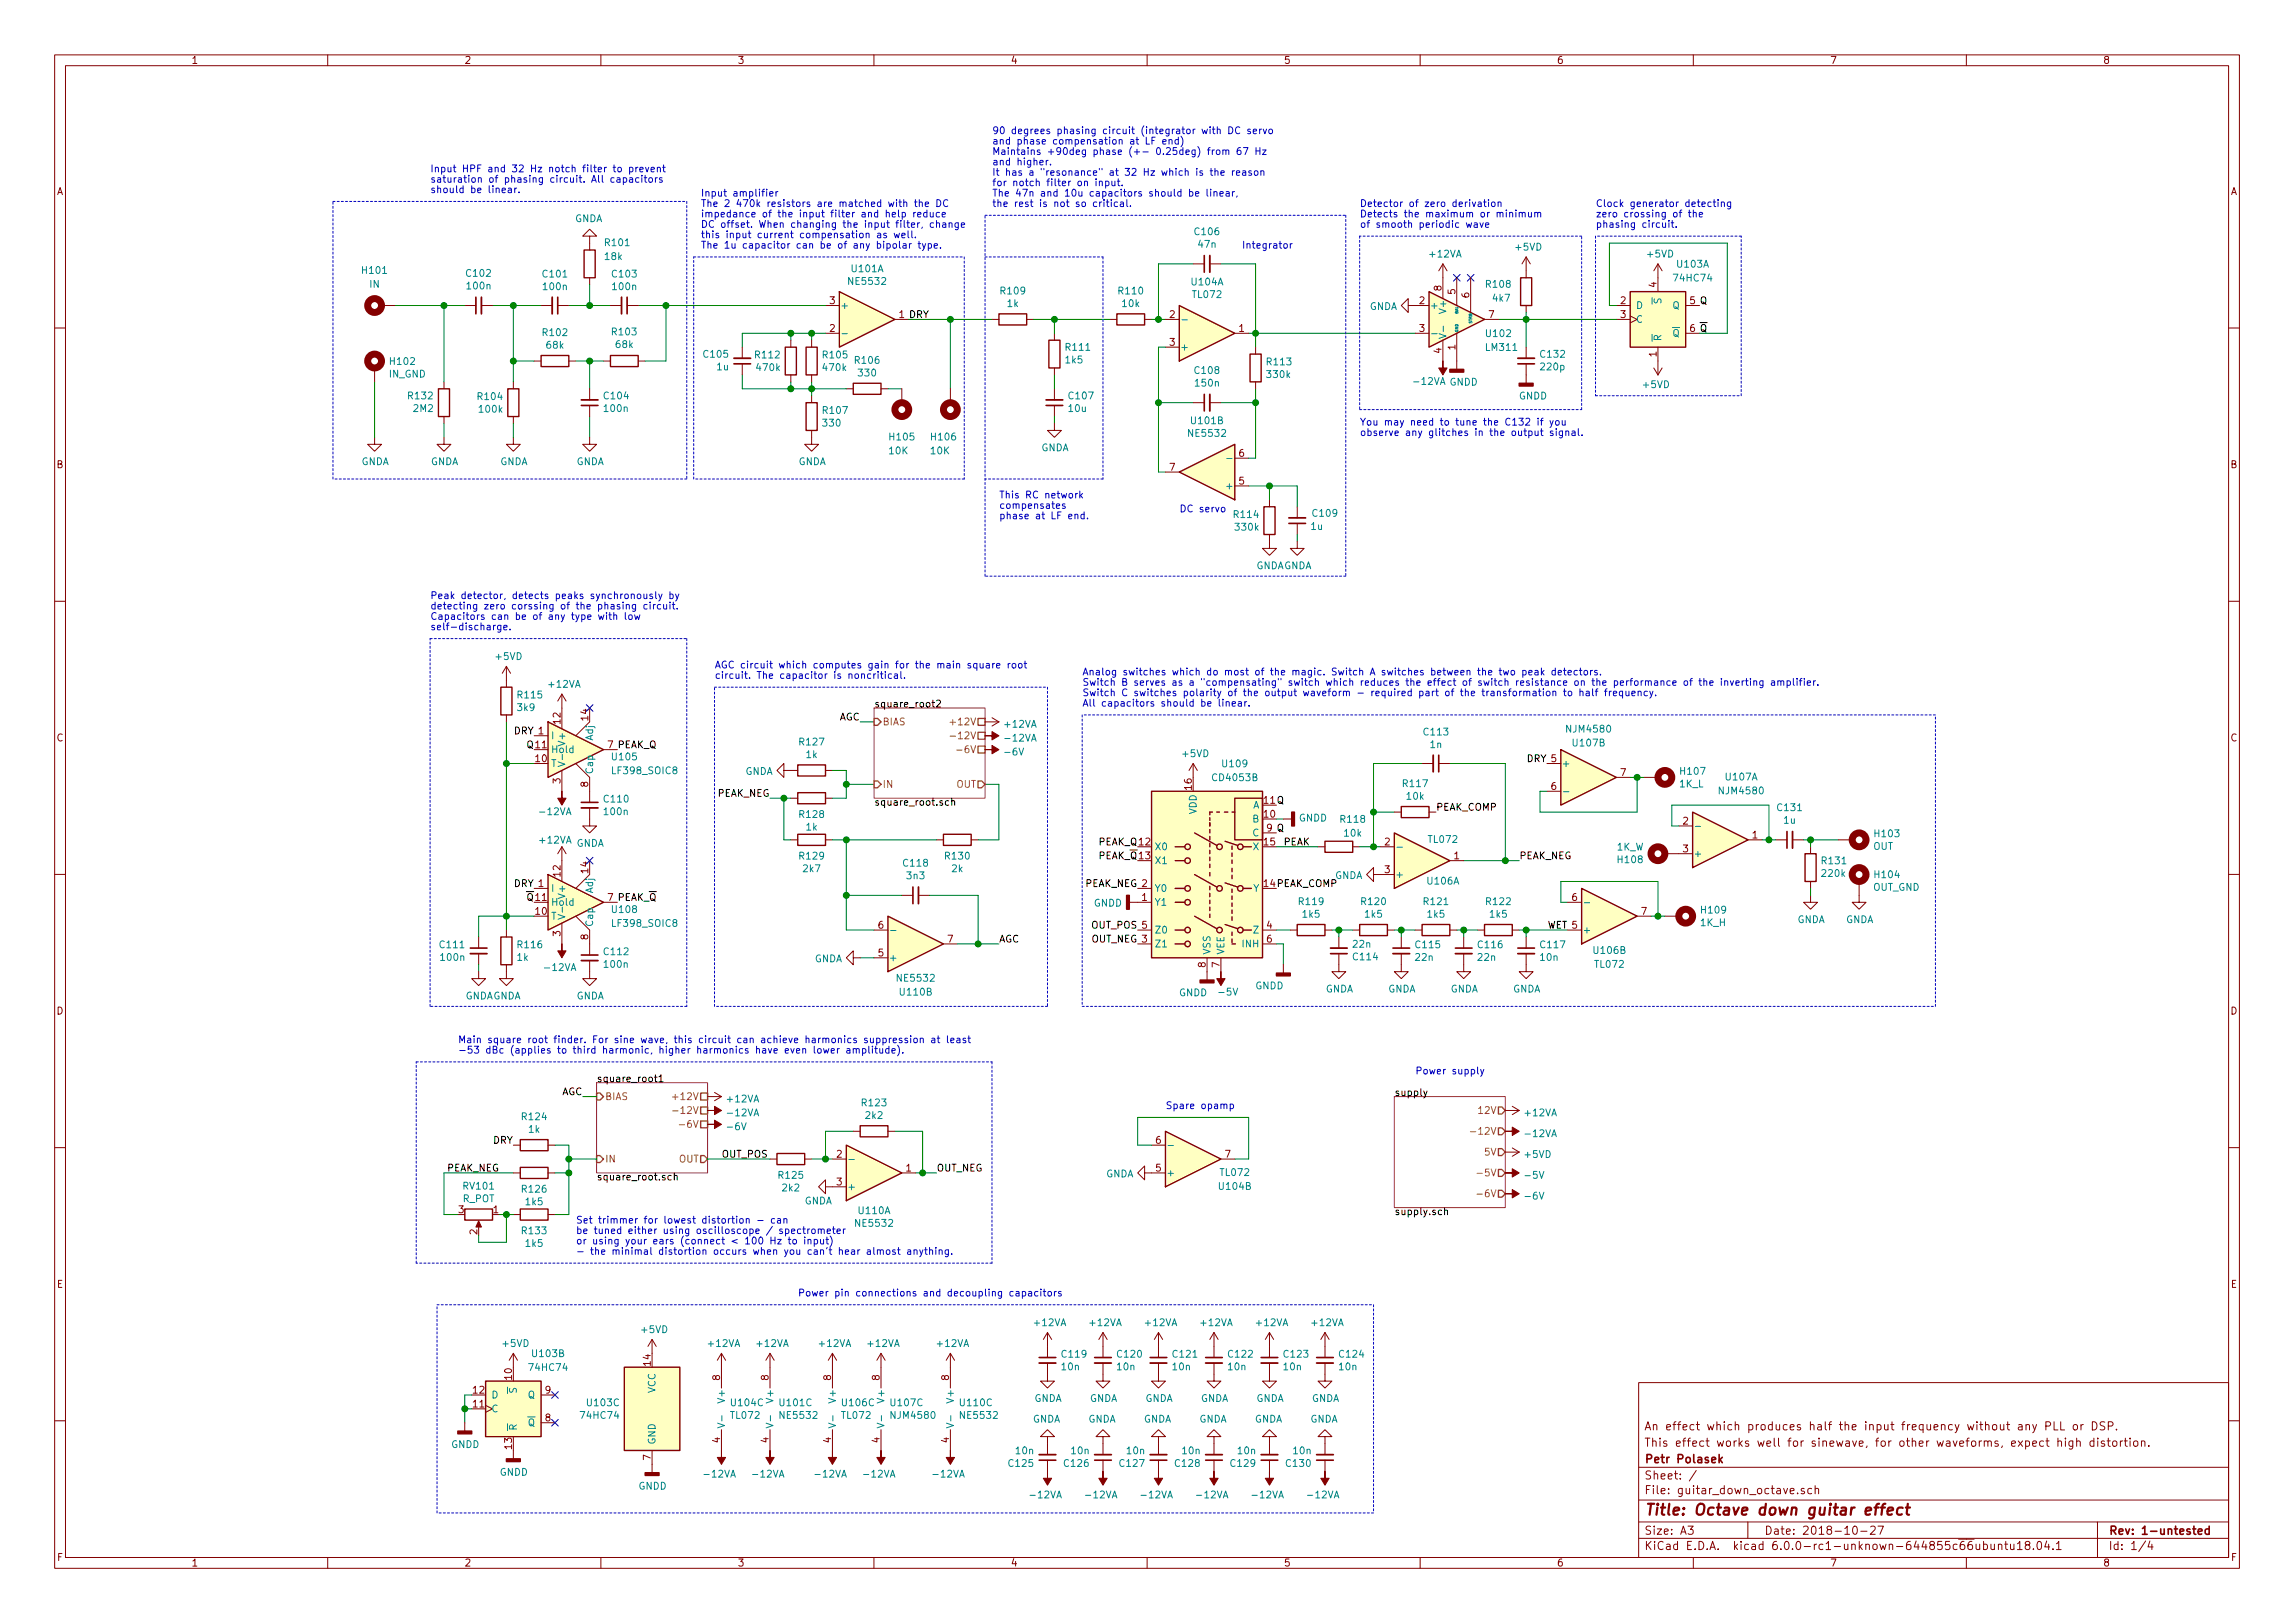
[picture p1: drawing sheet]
<svg xmlns="http://www.w3.org/2000/svg" width="420mm" height="297mm" viewBox="0 0 420 297" stroke-linecap="round" stroke-linejoin="round" font-family="sans-serif">
<defs><g id="words">
<text font-size="2.8" fill="#840000" x="301" y="277.3">Title: Octave down guitar effect</text>
<g font-size="2.1" fill="#840000">
<text x="301" y="261.8">An effect which produces half the input frequency without any PLL or DSP.</text>
<text x="301" y="267.8">Petr Polasek</text>
<text x="301" y="264.8">This effect works well for sinewave, for other waveforms, expect high distortion.</text>
<text x="301" y="273.5">File: guitar_down_octave.sch</text>
<text x="301" y="270.8">Sheet: /</text>
<text x="301" y="280.9">Size: A3</text>
<text x="323" y="280.9">Date: 2018-10-27</text>
<text x="386" y="280.9">Rev: 1-untested</text>
<text x="301" y="283.7">KiCad E.D.A. kicad 6.0.0-rc1-unknown-644855c66ubuntu18.04.1</text>
<text x="386" y="283.7">Id: 1/4</text>
</g>
<g font-size="1.8" fill="#840000">
<text x="35" y="11.7">1</text>
<text x="85" y="11.7">2</text>
<text x="135" y="11.7">3</text>
<text x="185" y="11.7">4</text>
<text x="235" y="11.7">5</text>
<text x="285" y="11.7">6</text>
<text x="335" y="11.7">7</text>
<text x="385" y="11.7">8</text>
<text x="10.4" y="35.7">A</text>
<text x="408.4" y="35.7">A</text>
<text x="263.9" y="53.2" transform="rotate(-90 263.9 53.2)">8</text>
<text x="266.4" y="53.9" transform="rotate(-90 266.4 53.9)">5</text>
<text x="303.3" y="52.6" transform="rotate(-90 303.3 52.6)">4</text>
<text x="151.9" y="55.7">3</text>
<text x="214.1" y="58.2">2</text>
<text x="259.9" y="55.7">2</text>
<text x="269" y="54.5" transform="rotate(-90 269 54.5)">6</text>
<text x="272.6" y="58.2">7</text>
<text x="296.7" y="55.7">2</text>
<text x="296.7" y="58.2">3</text>
<text x="151.9" y="60.7">2</text>
<text x="214.1" y="63.3">3</text>
<text x="226.8" y="60.7">1</text>
<text x="259.9" y="60.7">3</text>
<text x="263.9" y="64.7" transform="rotate(-90 263.9 64.7)">4</text>
<text x="266.4" y="64" transform="rotate(-90 266.4 64)">1</text>
<text x="303.3" y="65.3" transform="rotate(-90 303.3 65.3)">1</text>
<text x="226.8" y="83.6">6</text>
<text x="10.4" y="85.7">B</text>
<text x="214.1" y="86.1">7</text>
<text x="226.8" y="88.7">5</text>
<text x="408.4" y="85.7">B</text>
<text x="107.7" y="131.8" transform="rotate(-90 107.7 131.8)">14</text>
<text x="10.4" y="135.7">C</text>
<text x="102.6" y="132.4" transform="rotate(-90 102.6 132.4)">12</text>
<text x="408.4" y="135.7">C</text>
<text x="98.1" y="139.5">10</text>
<text x="102.6" y="143.4" transform="rotate(-90 102.6 143.4)">3</text>
<text x="296.7" y="142">7</text>
<text x="107.7" y="144" transform="rotate(-90 107.7 144)">8</text>
<text x="218.2" y="144.5" transform="rotate(-90 218.2 144.5)">16</text>
<text x="231.4" y="149.6">10</text>
<text x="284" y="144.6">6</text>
<text x="231.4" y="154.7">15</text>
<text x="253.5" y="154.7">2</text>
<text x="308.1" y="150.9">2</text>
<text x="308.1" y="156">3</text>
<text x="320.8" y="153.5">1</text>
<text x="102.6" y="160.4" transform="rotate(-90 102.6 160.4)">12</text>
<text x="107.7" y="159.8" transform="rotate(-90 107.7 159.8)">14</text>
<text x="253.5" y="159.8">3</text>
<text x="266.2" y="157.3">1</text>
<text x="98.1" y="167.4">10</text>
<text x="209.1" y="164.9">1</text>
<text x="287.8" y="164.9">6</text>
<text x="300.5" y="167.4">7</text>
<text x="102.6" y="171.3" transform="rotate(-90 102.6 171.3)">3</text>
<text x="107.7" y="172" transform="rotate(-90 107.7 172)">8</text>
<text x="160.8" y="170">6</text>
<text x="173.5" y="172.5">7</text>
<text x="231.9" y="170">4</text>
<text x="231.9" y="172.5">6</text>
<text x="160.8" y="175">5</text>
<text x="220.7" y="177" transform="rotate(-90 220.7 177)">8</text>
<text x="223.3" y="177" transform="rotate(-90 223.3 177)">7</text>
<text x="10.4" y="185.7">D</text>
<text x="408.4" y="185.7">D</text>
<text x="211.6" y="209.3">6</text>
<text x="153.2" y="211.9">2</text>
<text x="165.9" y="214.4">1</text>
<text x="211.6" y="214.4">5</text>
<text x="224.3" y="211.9">7</text>
<text x="153.2" y="217">3</text>
<text x="84" y="222">3</text>
<text x="87.4" y="225.9" transform="rotate(-90 87.4 225.9)">2</text>
<text x="90.3" y="222">1</text>
<text x="10.4" y="235.7">E</text>
<text x="408.4" y="235.7">E</text>
<text x="119.1" y="249.9" transform="rotate(-90 119.1 249.9)">14</text>
<text x="86.7" y="257.6">11</text>
<text x="86.7" y="255.1">12</text>
<text x="93.7" y="252.5" transform="rotate(-90 93.7 252.5)">10</text>
<text x="99.8" y="255.1">9</text>
<text x="131.8" y="252.6" transform="rotate(-90 131.8 252.6)">8</text>
<text x="140.7" y="252.6" transform="rotate(-90 140.7 252.6)">8</text>
<text x="152.1" y="252.6" transform="rotate(-90 152.1 252.6)">8</text>
<text x="161" y="252.6" transform="rotate(-90 161 252.6)">8</text>
<text x="173.7" y="252.6" transform="rotate(-90 173.7 252.6)">8</text>
<text x="99.8" y="260.1">8</text>
<text x="93.7" y="265.2" transform="rotate(-90 93.7 265.2)">13</text>
<text x="119.1" y="267.2" transform="rotate(-90 119.1 267.2)">7</text>
<text x="131.8" y="264" transform="rotate(-90 131.8 264)">4</text>
<text x="140.7" y="264" transform="rotate(-90 140.7 264)">4</text>
<text x="152.1" y="264" transform="rotate(-90 152.1 264)">4</text>
<text x="161" y="264" transform="rotate(-90 161 264)">4</text>
<text x="173.7" y="264" transform="rotate(-90 173.7 264)">4</text>
<text x="10.5" y="285.7">F</text>
<text x="35" y="286.7">1</text>
<text x="85" y="286.7">2</text>
<text x="135" y="286.7">3</text>
<text x="185" y="286.7">4</text>
<text x="235" y="286.7">5</text>
<text x="285" y="286.7">6</text>
<text x="335" y="286.7">7</text>
<text x="385" y="286.7">8</text>
<text x="408.5" y="285.7">F</text>
</g>
<g font-size="1.8" fill="#0000c2">
<text x="181.6" y="24.5">90 degrees phasing circuit (integrator with DC servo</text>
<text x="181.6" y="26.5">and phase compensation at LF end)</text>
<text x="181.6" y="28.4">Maintains +90deg phase (+- 0.25deg) from 67 Hz</text>
<text x="78.7" y="31.5">Input HPF and 32 Hz notch filter to prevent</text>
<text x="78.7" y="33.4">saturation of phasing circuit. All capacitors</text>
<text x="78.7" y="35.3">should be linear.</text>
<text x="128.3" y="36">Input amplifier</text>
<text x="181.6" y="30.3">and higher.</text>
<text x="181.6" y="32.2">It has a &quot;resonance&quot; at 32 Hz which is the reason</text>
<text x="181.6" y="34.1">for notch filter on input.</text>
<text x="181.6" y="36">The 47n and 10u capacitors should be linear,</text>
<text x="128.3" y="37.9">The 2 470k resistors are matched with the DC</text>
<text x="128.3" y="39.8">impedance of the input filter and help reduce</text>
<text x="128.3" y="41.7">DC offset. When changing the input filter, change</text>
<text x="181.6" y="37.9">the rest is not so critical.</text>
<text x="248.9" y="37.9">Detector of zero derivation</text>
<text x="248.9" y="39.8">Detects the maximum or minimum</text>
<text x="248.9" y="41.7">of smooth periodic wave</text>
<text x="292.1" y="37.9">Clock generator detecting</text>
<text x="292.1" y="39.8">zero crossing of the</text>
<text x="292.1" y="41.7">phasing circuit.</text>
<text x="128.3" y="43.6">this input current compensation as well.</text>
<text x="128.3" y="45.5">The 1u capacitor can be of any bipolar type.</text>
<text x="227.3" y="45.5">Integrator</text>
<text x="248.9" y="77.9">You may need to tune the C132 if you</text>
<text x="248.9" y="79.8">observe any glitches in the output signal.</text>
<text x="182.9" y="91.2">This RC network</text>
<text x="182.9" y="93.1">compensates</text>
<text x="182.9" y="95">phase at LF end.</text>
<text x="215.9" y="93.8">DC servo</text>
<text x="78.7" y="109.6">Peak detector, detects peaks synchronously by</text>
<text x="78.7" y="111.5">detecting zero corssing of the phasing circuit.</text>
<text x="78.7" y="113.4">Capacitors can be of any type with low</text>
<text x="78.7" y="115.4">self-discharge.</text>
<text x="130.8" y="122.3">AGC circuit which computes gain for the main square root</text>
<text x="130.8" y="124.2">circuit. The capacitor is noncritical.</text>
<text x="198.1" y="123.6">Analog switches which do most of the magic. Switch A switches between the two peak detectors.</text>
<text x="198.1" y="125.5">Switch B serves as a &quot;compensating&quot; switch which reduces the effect of switch resistance on the performance of the inverting amplifier.</text>
<text x="198.1" y="127.4">Switch C switches polarity of the output waveform - required part of the transformation to half frequency.</text>
<text x="198.1" y="129.3">All capacitors should be linear.</text>
<text x="83.8" y="190.9">Main square root finder. For sine wave, this circuit can achieve harmonics suppression at least</text>
<text x="83.8" y="192.8">-53 dBc (applies to third harmonic, higher harmonics have even lower amplitude).</text>
<text x="259.1" y="196.6">Power supply</text>
<text x="213.4" y="203">Spare opamp</text>
<text x="105.4" y="223.9">Set trimmer for lowest distortion - can</text>
<text x="105.4" y="225.8">be tuned either using oscilloscope / spectrometer</text>
<text x="105.4" y="227.7">or using your ears (connect &lt; 100 Hz to input)</text>
<text x="105.4" y="229.7">- the minimal distortion occurs when you can't hear almost anything.</text>
<text x="146" y="237.3">Power pin connections and decoupling capacitors</text>
</g>
<g font-size="1.8" fill="#008484">
<text x="105.2" y="40.7">GNDA</text>
<text x="110.8" y="47.6">18k</text>
<text x="110.9" y="45">R101</text>
<text x="218.8" y="43">C106</text>
<text x="219.5" y="45.4">47n</text>
<text x="261.8" y="47.1">+12VA</text>
<text x="277.5" y="45.9">+5VD</text>
<text x="301.7" y="47.1">+5VD</text>
<text x="66.4" y="50.1">H101</text>
<text x="67.7" y="52.7">IN</text>
<text x="85.5" y="50.7">C102</text>
<text x="85.6" y="53">100n</text>
<text x="99.5" y="50.8">C101</text>
<text x="99.6" y="53.1">100n</text>
<text x="112.2" y="50.8">C103</text>
<text x="112.3" y="53.1">100n</text>
<text x="155.5" y="52.1">NE5532</text>
<text x="156" y="49.8">U101A</text>
<text x="183.3" y="53.9">R109</text>
<text x="204.9" y="53.9">R110</text>
<text x="218.2" y="52.2">U104A</text>
<text x="272.2" y="52.7">R108</text>
<text x="306.7" y="51.5">74HC74</text>
<text x="307.1" y="49">U103A</text>
<text x="153.8" y="56.6">+</text>
<text x="184.5" y="56.2">1k</text>
<text x="205.5" y="56.2">10k</text>
<text x="218.4" y="54.5">TL072</text>
<text x="250.7" y="56.7">GNDA</text>
<text x="261.7" y="56.6">+</text>
<text x="264.8" y="57" transform="rotate(-90 264.8 57)">V+</text>
<text x="273.4" y="55.2">4k7</text>
<text x="299.5" y="56.6">D</text>
<text x="299.5" y="59.1">C</text>
<text x="304.2" y="55.6" transform="rotate(-90 304.2 55.6)">S</text>
<text x="306.2" y="56.6">Q</text>
<text x="99.5" y="61.5">R102</text>
<text x="100.1" y="63.8">68k</text>
<text x="112.2" y="61.4">R103</text>
<text x="112.8" y="63.7">68k</text>
<text x="128.9" y="65.5">C105</text>
<text x="138.4" y="65.6">R112</text>
<text x="150.8" y="65.6">R105</text>
<text x="195.2" y="64.2">R111</text>
<text x="216" y="64.2">+</text>
<text x="272.2" y="64.2">LM311</text>
<text x="272.2" y="61.7">U102</text>
<text x="282.1" y="65.5">C132</text>
<text x="304.2" y="62.5" transform="rotate(-90 304.2 62.5)">R</text>
<text x="306.2" y="61.6">Q</text>
<text x="71.2" y="69.1">IN_GND</text>
<text x="71.6" y="66.8">H102</text>
<text x="131.3" y="67.8">1u</text>
<text x="138.7" y="67.9">470k</text>
<text x="150.8" y="67.9">470k</text>
<text x="156.6" y="66.6">R106</text>
<text x="157.3" y="68.9">330</text>
<text x="195.1" y="66.5">1k5</text>
<text x="218.8" y="68.4">C108</text>
<text x="219" y="70.8">150n</text>
<text x="232.1" y="66.9">R113</text>
<text x="232.1" y="69.2">330k</text>
<text x="259.1" y="70.4">-12VA</text>
<text x="265.4" y="70.6">GNDD</text>
<text x="282.2" y="67.8">220p</text>
<text x="300.9" y="71">+5VD</text>
<text x="74.9" y="73.1">R132</text>
<text x="75.8" y="75.4">2M2</text>
<text x="87.6" y="73.2">R104</text>
<text x="87.9" y="75.5">100k</text>
<text x="110.7" y="73.1">C104</text>
<text x="110.7" y="75.4">100n</text>
<text x="150.8" y="75.8">R107</text>
<text x="195.7" y="75.4">10u</text>
<text x="195.8" y="73.1">C107</text>
<text x="218.2" y="77.6">U101B</text>
<text x="278.1" y="73.1">GNDD</text>
<text x="150.8" y="78.1">330</text>
<text x="162.8" y="83.1">10K</text>
<text x="163" y="80.6">H105</text>
<text x="170.5" y="83.1">10K</text>
<text x="170.6" y="80.6">H106</text>
<text x="190.6" y="82.6">GNDA</text>
<text x="217.8" y="79.9">NE5532</text>
<text x="66.1" y="85.1">GNDA</text>
<text x="78.8" y="85.1">GNDA</text>
<text x="91.5" y="85.1">GNDA</text>
<text x="105.5" y="85.1">GNDA</text>
<text x="146.1" y="85.1">GNDA</text>
<text x="224.9" y="89.6">+</text>
<text x="226" y="94.8">R114</text>
<text x="240.4" y="94.6">C109</text>
<text x="226.3" y="97.1">330k</text>
<text x="240.1" y="97">1u</text>
<text x="229.9" y="104.2">GNDAGNDA</text>
<text x="90.9" y="120.8">+5VD</text>
<text x="100.5" y="125.9">+12VA</text>
<text x="94.8" y="130.1">3k9</text>
<text x="94.9" y="127.8">R115</text>
<text x="100.8" y="135.3">I</text>
<text x="100.8" y="137.8">Hold</text>
<text x="103.5" y="136.1" transform="rotate(-90 103.5 136.1)">V+</text>
<text x="108.6" y="135.5" transform="rotate(-90 108.6 135.5)">Adj</text>
<text x="146.5" y="136.4">R127</text>
<text x="184" y="133.2">+12VA</text>
<text x="184.3" y="135.7">-12VA</text>
<text x="260.8" y="134.6">C113</text>
<text x="261.9" y="136.9">1n</text>
<text x="287" y="134.1">NJM4580</text>
<text x="288.1" y="136.6">U107B</text>
<text x="100.8" y="140.4">T</text>
<text x="108.6" y="141.8" transform="rotate(-90 108.6 141.8)">Cap</text>
<text x="112.2" y="139.2">U105</text>
<text x="112.3" y="141.7">LF398_SOIC8</text>
<text x="136.4" y="141.8">GNDA</text>
<text x="147.6" y="138.7">1k</text>
<text x="184.2" y="138.3">-6V</text>
<text x="216.6" y="138.6">+5VD</text>
<text x="222.2" y="143">CD4053B</text>
<text x="223.9" y="140.4">U109</text>
<text x="285.9" y="140.4">+</text>
<text x="307.8" y="141.8">H107</text>
<text x="316" y="142.8">U107A</text>
<text x="99.1" y="149.2">-12VA</text>
<text x="110.7" y="146.9">C110</text>
<text x="110.7" y="149.2">100n</text>
<text x="146.5" y="149.7">R128</text>
<text x="219.1" y="149.1" transform="rotate(-90 219.1 149.1)">VDD</text>
<text x="229.4" y="148">A</text>
<text x="257" y="144.1">R117</text>
<text x="257.6" y="146.4">10k</text>
<text x="307.5" y="144.1">1K_L</text>
<text x="314.9" y="145.4">NJM4580</text>
<text x="325.5" y="148.4">C131</text>
<text x="98.9" y="154.4">+12VA</text>
<text x="105.5" y="155">GNDA</text>
<text x="147.6" y="152">1k</text>
<text x="211.3" y="155.6">X0</text>
<text x="229.4" y="150.5">B</text>
<text x="229.4" y="153.1">C</text>
<text x="229.5" y="155.6">X</text>
<text x="237.8" y="150.4">GNDD</text>
<text x="245.5" y="150.6">R118</text>
<text x="246.2" y="153.1">10k</text>
<text x="261.6" y="154.3">TL072</text>
<text x="296" y="155.7">1K_W</text>
<text x="326.6" y="150.8">1u</text>
<text x="342.9" y="155.5">OUT</text>
<text x="343.3" y="153.2">H103</text>
<text x="146.5" y="157.3">R129</text>
<text x="147.1" y="159.6">2k7</text>
<text x="165.5" y="158.6">C118</text>
<text x="166.1" y="160.9">3n3</text>
<text x="173.2" y="157.3">R130</text>
<text x="174.3" y="159.6">2k</text>
<text x="211.3" y="158.2">X1</text>
<text x="244.3" y="160.9">GNDA</text>
<text x="255.4" y="160.7">+</text>
<text x="261.4" y="161.9">U106A</text>
<text x="296.3" y="158">H108</text>
<text x="310" y="156.9">+</text>
<text x="333.7" y="158.2">R131</text>
<text x="333.7" y="160.5">220k</text>
<text x="343.3" y="160.7">H104</text>
<text x="100.8" y="163.2">I</text>
<text x="100.8" y="165.8">Hold</text>
<text x="103.5" y="164" transform="rotate(-90 103.5 164)">V+</text>
<text x="108.6" y="163.4" transform="rotate(-90 108.6 163.4)">Adj</text>
<text x="112.2" y="167.1">U108</text>
<text x="200.3" y="165.9">GNDD</text>
<text x="211.3" y="165.8">Y1</text>
<text x="211.3" y="163.2">Y0</text>
<text x="229.5" y="163.2">Y</text>
<text x="237.9" y="165.6">R119</text>
<text x="238.6" y="168">1k5</text>
<text x="249.4" y="165.6">R120</text>
<text x="250" y="168">1k5</text>
<text x="260.8" y="165.6">R121</text>
<text x="261.4" y="168">1k5</text>
<text x="272.2" y="165.6">R122</text>
<text x="272.8" y="168">1k5</text>
<text x="311.6" y="167.2">H109</text>
<text x="342.9" y="163">OUT_GND</text>
<text x="80.6" y="173.5">C111</text>
<text x="94.9" y="173.5">R116</text>
<text x="100.8" y="168.3">T</text>
<text x="108.6" y="169.7" transform="rotate(-90 108.6 169.7)">Cap</text>
<text x="112.3" y="169.6">LF398_SOIC8</text>
<text x="211.3" y="173.4">Z1</text>
<text x="211.3" y="170.9">Z0</text>
<text x="227.6" y="173.4">INH</text>
<text x="229.5" y="170.9">Z</text>
<text x="247.8" y="173.4">22n</text>
<text x="259.3" y="173.5">C115</text>
<text x="270.7" y="173.5">C116</text>
<text x="282.1" y="173.5">C117</text>
<text x="289.7" y="170.9">+</text>
<text x="311.4" y="169.5">1K_H</text>
<text x="329" y="168.9">GNDA</text>
<text x="337.9" y="168.9">GNDA</text>
<text x="80.8" y="175.9">100n</text>
<text x="94.7" y="175.9">1k</text>
<text x="100" y="177.7">-12VA</text>
<text x="110.7" y="174.8">C112</text>
<text x="110.7" y="177.1">100n</text>
<text x="149.1" y="176.1">GNDA</text>
<text x="162.7" y="175.9">+</text>
<text x="164.4" y="179.7">NE5532</text>
<text x="221.6" y="174.8" transform="rotate(-90 221.6 174.8)">VSS</text>
<text x="224.2" y="174.8" transform="rotate(-90 224.2 174.8)">VEE</text>
<text x="247.9" y="175.8">C114</text>
<text x="259.2" y="175.9">22n</text>
<text x="270.6" y="175.9">22n</text>
<text x="282.1" y="175.9">10n</text>
<text x="291.9" y="174.6">U106B</text>
<text x="292.1" y="177.1">TL072</text>
<text x="85.2" y="182.9">GNDAGNDA</text>
<text x="105.5" y="182.9">GNDA</text>
<text x="164.9" y="182.2">U110B</text>
<text x="215.8" y="182.3">GNDD</text>
<text x="223.4" y="182.2">-5V</text>
<text x="229.8" y="181.1">GNDD</text>
<text x="242.6" y="181.6">GNDA</text>
<text x="254.1" y="181.6">GNDA</text>
<text x="265.5" y="181.6">GNDA</text>
<text x="276.9" y="181.6">GNDA</text>
<text x="133.2" y="201.8">+12VA</text>
<text x="157.9" y="202.5">R123</text>
<text x="95.7" y="205">R124</text>
<text x="96.8" y="207.3">1k</text>
<text x="133.4" y="206.8">-6V</text>
<text x="133.5" y="204.3">-12VA</text>
<text x="158.5" y="204.8">2k2</text>
<text x="279.3" y="204.3">+12VA</text>
<text x="279.5" y="208.1">-12VA</text>
<text x="142.7" y="215.7">R125</text>
<text x="202.4" y="215.5">GNDA</text>
<text x="213.5" y="215.3">+</text>
<text x="223.5" y="215.2">TL072</text>
<text x="279.2" y="211.9">+5VD</text>
<text x="279.5" y="215.7">-5V</text>
<text x="84.7" y="220">R_POT</text>
<text x="84.9" y="217.7">RV101</text>
<text x="95.7" y="218.3">R126</text>
<text x="96.3" y="220.6">1k5</text>
<text x="143.3" y="218">2k2</text>
<text x="147.2" y="220.4">GNDA</text>
<text x="155.1" y="217.8">+</text>
<text x="223.3" y="217.8">U104B</text>
<text x="279.5" y="219.5">-6V</text>
<text x="95.7" y="225.9">R133</text>
<text x="156.8" y="224.5">NE5532</text>
<text x="157.3" y="222.2">U110A</text>
<text x="96.3" y="228.2">1k5</text>
<text x="117.5" y="244">+5VD</text>
<text x="189.4" y="242.7">+12VA</text>
<text x="199.6" y="242.7">+12VA</text>
<text x="209.8" y="242.7">+12VA</text>
<text x="219.9" y="242.7">+12VA</text>
<text x="230.1" y="242.7">+12VA</text>
<text x="240.2" y="242.7">+12VA</text>
<text x="92.1" y="246.5">+5VD</text>
<text x="97.1" y="250.9">74HC74</text>
<text x="97.6" y="248.4">U103B</text>
<text x="129.7" y="246.5">+12VA</text>
<text x="138.6" y="246.5">+12VA</text>
<text x="150.1" y="246.5">+12VA</text>
<text x="159" y="246.5">+12VA</text>
<text x="171.7" y="246.5">+12VA</text>
<text x="194.4" y="250.8">10n</text>
<text x="194.5" y="248.5">C119</text>
<text x="204.6" y="250.8">10n</text>
<text x="204.7" y="248.5">C120</text>
<text x="214.8" y="250.8">10n</text>
<text x="214.8" y="248.5">C121</text>
<text x="224.9" y="250.8">10n</text>
<text x="225" y="248.5">C122</text>
<text x="235.1" y="250.8">10n</text>
<text x="235.2" y="248.5">C123</text>
<text x="245.2" y="250.8">10n</text>
<text x="245.3" y="248.5">C124</text>
<text x="89.9" y="255.9">D</text>
<text x="94.6" y="255" transform="rotate(-90 94.6 255)">S</text>
<text x="96.7" y="255.9">Q</text>
<text x="107.6" y="257.4">U103C</text>
<text x="120" y="255" transform="rotate(-90 120 255)">VCC</text>
<text x="132.7" y="256.4" transform="rotate(-90 132.7 256.4)">V+</text>
<text x="134" y="257.4">U104C</text>
<text x="141.6" y="256.4" transform="rotate(-90 141.6 256.4)">V+</text>
<text x="142.9" y="257.4">U101C</text>
<text x="153" y="256.4" transform="rotate(-90 153 256.4)">V+</text>
<text x="154.3" y="257.4">U106C</text>
<text x="161.9" y="256.4" transform="rotate(-90 161.9 256.4)">V+</text>
<text x="163.2" y="257.4">U107C</text>
<text x="174.6" y="256.4" transform="rotate(-90 174.6 256.4)">V+</text>
<text x="175.9" y="257.4">U110C</text>
<text x="189.3" y="256.6">GNDA</text>
<text x="199.5" y="256.6">GNDA</text>
<text x="209.6" y="256.6">GNDA</text>
<text x="219.8" y="256.6">GNDA</text>
<text x="229.9" y="256.6">GNDA</text>
<text x="240.1" y="256.6">GNDA</text>
<text x="89.9" y="258.5">C</text>
<text x="94.6" y="261.9" transform="rotate(-90 94.6 261.9)">R</text>
<text x="96.7" y="261">Q</text>
<text x="106.5" y="259.7">74HC74</text>
<text x="133.9" y="259.7">TL072</text>
<text x="143" y="259.7">NE5532</text>
<text x="154.2" y="259.7">TL072</text>
<text x="163.3" y="259.7">NJM4580</text>
<text x="176" y="259.7">NE5532</text>
<text x="189" y="260.4">GNDA</text>
<text x="199.2" y="260.4">GNDA</text>
<text x="209.3" y="260.4">GNDA</text>
<text x="219.5" y="260.4">GNDA</text>
<text x="229.7" y="260.4">GNDA</text>
<text x="239.8" y="260.4">GNDA</text>
<text x="82.6" y="265">GNDD</text>
<text x="120" y="264.5" transform="rotate(-90 120 264.5)">GND</text>
<text x="184.8" y="268.5">C125</text>
<text x="186.1" y="266.2">10n</text>
<text x="194.9" y="268.5">C126</text>
<text x="196.2" y="266.2">10n</text>
<text x="205.1" y="268.5">C127</text>
<text x="206.4" y="266.2">10n</text>
<text x="215.3" y="268.5">C128</text>
<text x="216.5" y="266.2">10n</text>
<text x="225.4" y="268.5">C129</text>
<text x="226.7" y="266.2">10n</text>
<text x="235.6" y="268.5">C130</text>
<text x="236.9" y="266.2">10n</text>
<text x="91.5" y="270.1">GNDD</text>
<text x="116.9" y="272.6">GNDD</text>
<text x="129.2" y="270.4">-12VA</text>
<text x="138.1" y="270.4">-12VA</text>
<text x="149.5" y="270.4">-12VA</text>
<text x="158.4" y="270.4">-12VA</text>
<text x="171.1" y="270.4">-12VA</text>
<text x="188.9" y="274.2">-12VA</text>
<text x="199" y="274.2">-12VA</text>
<text x="209.2" y="274.2">-12VA</text>
<text x="219.4" y="274.2">-12VA</text>
<text x="229.5" y="274.2">-12VA</text>
<text x="239.7" y="274.2">-12VA</text>
</g>
<g font-size="1.8">
<text x="164.6" y="58.2">1 DRY</text>
<text x="309.4" y="55.7">5 Q</text>
<text x="309.4" y="60.7">6 Q</text>
<text x="153.5" y="131.9">AGC</text>
<text x="160" y="129.5">square_root2</text>
<text x="94.1" y="134.4">DRY 1</text>
<text x="96.4" y="136.9">Q11</text>
<text x="111.3" y="136.9">7 PEAK_Q</text>
<text x="279.5" y="139.5">DRY 5</text>
<text x="131.2" y="145.8">PEAK_NEG</text>
<text x="160" y="147.5">square_root.sch</text>
<text x="231.4" y="147.1">11Q</text>
<text x="262.9" y="148.4">PEAK_COMP</text>
<text x="201" y="154.7">PEAK_Q 12</text>
<text x="231.9" y="152.2">9 Q</text>
<text x="234.9" y="154.7">PEAK</text>
<text x="201" y="157.3">PEAK_Q 13</text>
<text x="278.1" y="157.3">PEAK_NEG</text>
<text x="94.1" y="162.3">DRY 1</text>
<text x="96.4" y="164.9">Q11</text>
<text x="111.3" y="164.9">7 PEAK_Q</text>
<text x="198.6" y="162.3">PEAK_NEG 2</text>
<text x="231.4" y="162.3">14PEAK_COMP</text>
<text x="182.9" y="172.5">AGC</text>
<text x="199.7" y="172.5">OUT_NEG 3</text>
<text x="199.8" y="170">OUT_POS 5</text>
<text x="283.1" y="170">WET 5</text>
<text x="102.7" y="200.4">AGC</text>
<text x="109.2" y="198.1">square_root1</text>
<text x="255.3" y="200.6">supply</text>
<text x="90.2" y="209.3">DRY</text>
<text x="81.7" y="214.4">PEAK_NEG</text>
<text x="132.1" y="211.9">OUT_POS</text>
<text x="171.4" y="214.4">OUT_NEG</text>
<text x="109.2" y="216">square_root.sch</text>
<text x="255.3" y="222.4">supply.sch</text>
</g>
<g font-size="1.8" fill="#848400">
<text x="161.5" y="132.8">BIAS</text>
<text x="174.6" y="132.8">+12V</text>
<text x="175.1" y="135.3">-12V</text>
<text x="176.1" y="137.8">-6V</text>
<text x="161.5" y="144.2">IN</text>
<text x="175.1" y="144.2">OUT</text>
<text x="110.7" y="201.3">BIAS</text>
<text x="123.8" y="201.3">+12V</text>
<text x="124.3" y="203.9">-12V</text>
<text x="270.9" y="203.9">12V</text>
<text x="125.3" y="206.4">-6V</text>
<text x="270.3" y="207.7">-12V</text>
<text x="110.7" y="212.8">IN</text>
<text x="124.3" y="212.8">OUT</text>
<text x="271.3" y="215.3">-5V</text>
<text x="271.9" y="211.5">5V</text>
<text x="271.3" y="219.1">-6V</text>
</g>
<g font-size=".7" fill="#008484">
<text x="267" y="57.5" transform="rotate(-90 267 57.5)">BAL</text>
<text x="269.5" y="59.2" transform="rotate(-90 269.5 59.2)">STRB</text>
<text x="267" y="60.9" transform="rotate(-90 267 60.9)">GND</text>
</g>
</g></defs>
<g fill="none" stroke="#840000" stroke-width=".18">
<path d="M10 10h400v277h-400zM12 12h396v273.1h-396zM60 10v2M110 10v2M160 10v2M210 10v2M260 10v2M310 10v2M360 10v2M69.8 55.9h2.6M85.1 55.9h2M88.1 55.9h2.1"/>
<path d="M99.1 55.9h2M102.1 55.9h2M107.9 43.2h1.3l-1.3-1.3-1.2 1.3h1.2v2.6M107.9 50.8v1.3M111.8 55.9h2M114.8 55.9h2M151.1 55.9h2.6M163.8 58.5h2.6M181.6 58.5h1.3M188 58.5h1.2M203.2 58.5h1.3M209.5 58.5h1.3"/>
<path d="M213.4 58.5h2.5M218.4 48.3h2.1M221.5 48.3h2M257.8 55.9v-1.3l-1.3 1.3 1.3 1.3v-1.3h3.8M264.2 48.3l-.8 1.3M264.2 48.3v6.3M264.2 48.3l.7 1.3M266.7 50.8v5.1M269.2 50.8v6.4M271.8 58.5h2.5M279.4 47v3.8M279.4 55.9v1.3"/>
<path d="M279.4 47l-.8 1.3M279.4 47l.8 1.3M295.9 55.9h2.5M295.9 58.5h2.5M298.4 57.8l1.3 .7-1.3 .6M303.5 48.3v5.1M303.5 48.3l-.7 1.3M303.5 48.3l.8 1.3M308.6 55.9h2.5M10 60h2M68.6 67.3v2.6M81.3 69.9v1.3"/>
<path d="M81.3 76.2v1.3M94 69.9v1.3M94 76.2v1.3M97.8 66.1h1.3M104.1 66.1h1.3M107.9 71.2v2M107.9 74.2v2M110.5 66.1h1.3M116.8 66.1h1.3M135.9 63.5v2.1M135.9 66.6v2M144.8 62.3v1.2"/>
<path d="M144.8 68.6v1.3M148.6 78.8v2.5h1.3l-1.3 1.3-1.3-1.3h1.3M148.6 62.3v1.2M148.6 68.6v1.3M148.6 72.4v1.3M151.1 61h2.6M154.9 71.2h1.3M161.3 71.2h1.3M165.1 71.2v2.5M174 71.2v2.5M193 77.5v1.3h1.3l-1.3 1.2-1.2-1.2h1.2M193 61v1.3"/>
<path d="M193 67.3v1.3M193 71.2v2M193 74.2v2M213.4 63.5h2.5M218.4 73.7h2.1M221.5 73.7h2M226.1 61h2.5M229.9 63.5v1.3M229.9 69.9v1.3M259.1 61h2.5M264.2 62.3v3.8M266.7 61v6.6"/>
<path d="M279.4 63.5v2.1M279.4 66.6v3.5M302.8 67.3l.7 1.3M303.5 63.5v5.1M304.3 67.3l-.8 1.3M308.6 61h2.5M408 60h2M68.6 80v1.3h1.2l-1.2 1.3-1.3-1.3h1.3M81.3 80v1.3h1.2l-1.2 1.3-1.3-1.3h1.3M94 80v1.3h1.2l-1.2 1.3-1.3-1.3h1.3M107.9 80v1.3h1.3l-1.3 1.3-1.2-1.3h1.2M213.4 86.4h2.5"/>
<path d="M226.1 88.9h2.5M226.1 83.9h2.5M232.4 97.8v2.6h1.3l-1.3 1.2-1.3-1.2h1.3M232.4 91.5v1.2M237.5 99.1v1.3h1.3l-1.3 1.2-1.3-1.2h1.3M237.5 92.7v2.1M237.5 95.8v2M10 110h2M408 110h2M92.7 122v3.8M92.7 130.8v1.3M92.7 122l-.8 1.2"/>
<path d="M92.7 122l.8 1.2M97.8 134.7h2.5M102.9 127v6.4M102.9 127l-.8 1.3M102.9 127l.7 1.3M105.4 139.7l2.5 2.6v4.5M107.9 132.1l-2.5 2.6M110.5 137.2h2.5M180.3 132.1h2.6M181.6 131.4l1.3 .7M182.9 132.1l-1.3 .8M218.4 139.7l-.7 1.3"/>
<path d="M218.4 139.7v2.6M218.4 139.7l.8 1.3M260.3 139.7h2.1M263.4 139.7h2M283.2 139.7h2.5M102.9 141v3.8M102.9 155v6.3M102.9 155l-.8 1.2M102.9 155l.7 1.2M107.9 147.9v3.3h1.3l-1.3 1.2-1.2-1.2h1.2M143.5 141v-1.3l-1.3 1.3 1.3 1.3v-1.3h2.5M144.8 153.7h1.2"/>
<path d="M144.8 146.1h1.2M151.1 153.7h1.3M151.1 141h1.3M151.1 146.1h1.3M171.4 153.7h1.3M177.8 153.7h1.3M231.1 152.4h2.6M234.9 149.9h1.6M241.3 155h1.3M247.6 155h1.3M252.7 155h2.6M255.3 148.6h1.2"/>
<path d="M261.6 148.6h1.3M265.4 157.5h2.6M283.2 144.8h2.5M295.9 142.3h2.5M301 142.3h2.5M304.8 156.2h5.1M307.3 151.2h2.6M320 153.7h2.6M325.1 153.7h2.1M328.2 153.7h2M331.5 155v1.2M336.5 153.7h2.6"/>
<path d="M10 160h2M87.6 177.8v1.3h1.3l-1.3 1.3-1.2-1.3h1.2M87.6 171.5v2M87.6 174.5v2.1M92.7 176.6v2.5h1.3l-1.3 1.3-1.3-1.3h1.3M92.7 170.2v1.3M97.8 162.6h2.5M102.9 168.9v3.9M105.4 167.7l2.5 2.5v4.6M107.9 175.8v3.3h1.3l-1.3 1.3-1.2-1.3h1.2M107.9 160.1l-2.5 2.5M110.5 165.1h2.5"/>
<path d="M156.2 175.3v-1.3l-1.3 1.3 1.3 1.3v-1.3h1.3M160 170.2h2.6M160 175.3h2.6M165.1 163.9h2M168.1 163.9h2.1M172.7 172.8h2.6M206.8 165.1h4M208.3 162.6h2.5M208.3 172.8h2.5M208.3 170.2h2.5M221 175.3v4.1M223.5 175.3v2.5"/>
<path d="M231.1 172.8h2.6M231.1 170.2h2.6M234.9 176.6v1.5M236.2 170.2h1.3M242.6 170.2h1.2M245.1 174.5v3.3h1.3l-1.3 1.3-1.3-1.3h1.3M245.1 171.5v2M247.6 170.2h1.3M251.5 160.1v-1.3l-1.3 1.3 1.3 1.2v-1.2h3.8M254 170.2h1.3M256.5 174.5v3.3h1.3l-1.3 1.3-1.2-1.3h1.2M256.5 171.5v2"/>
<path d="M259.1 170.2h1.2M265.4 170.2h1.3M268 174.5v3.3h1.2l-1.2 1.3-1.3-1.3h1.3M268 171.5v2M270.5 170.2h1.3M276.9 170.2h1.2M279.4 174.5v3.3h1.3l-1.3 1.3-1.3-1.3h1.3M279.4 171.5v2M287 165.1h2.6M287 170.2h2.6M299.7 167.7h2.6M304.8 167.7h2.5"/>
<path d="M331.5 163.9v1.2h1.2l-1.2 1.3-1.3-1.3h1.3M331.5 161.3v1.3M340.4 161.3v3.8h1.2l-1.2 1.3-1.3-1.3h1.3M408 160h2M130.8 199.9l1.3 .8M10 210h2M94 214.7h1.2M94 209.6h1.2M100.3 214.7h1.3M100.3 209.6h1.3M129.5 200.7h2.6M132.1 200.7l-1.3 .8"/>
<path d="M141 212.1h1.2M147.3 212.1h1.3M151.1 217.2v-1.3l-1.2 1.3 1.2 1.3v-1.3h3.8M152.4 212.1h2.5M156.2 207h1.3M162.6 207h1.2M165.1 214.7h2.5M209.5 214.7v-1.3l-1.2 1.3 1.2 1.2v-1.2h3.9M210.8 209.6h2.6M223.5 212.1h2.6M275.6 210.9h2.5M275.6 203.2h2.5"/>
<path d="M276.9 210.1l1.2 .8M276.9 202.5l1.2 .7M278.1 210.9l-1.2 .7M278.1 203.2l-1.2 .8M408 210h2M87.6 223.8v1M94 222.3h1.2M100.3 222.3h1.3M88.9 257.2l1.3 .6-1.3 .7M94 247.7v2.5M94 247.7l-.8 1.3M94 247.7l.7 1.3"/>
<path d="M99.1 255.3h2.5M119.4 245.1v2.6M119.4 245.1l-.8 1.3M119.4 245.1l.7 1.3M132.1 247.7v6.3M132.1 247.7l-.8 1.3M132.1 247.7l.7 1.3M141 247.7v6.3M141 247.7l-.8 1.3M141 247.7l.7 1.3M152.4 247.7v6.3M152.4 247.7l-.8 1.3"/>
<path d="M152.4 247.7l.8 1.3M161.3 247.7v6.3M161.3 247.7l-.8 1.3M161.3 247.7l.8 1.3M174 247.7v6.3M174 247.7l-.8 1.3M174 247.7l.8 1.3M191.8 249.5v3.3h1.2l-1.2 1.2-1.3-1.2h1.3M191.8 243.9v4.5M191.8 243.9l-.8 1.2M191.8 243.9l.7 1.2M201.9 249.5v3.3h1.3l-1.3 1.2-1.2-1.2h1.2"/>
<path d="M201.9 243.9v4.5M201.9 243.9l-.7 1.2M201.9 243.9l.8 1.2M212.1 249.5v3.3h1.3l-1.3 1.2-1.3-1.2h1.3M212.1 243.9v4.5M212.1 243.9l-.8 1.2M212.1 243.9l.8 1.2M222.2 249.5v3.3h1.3l-1.3 1.2-1.2-1.2h1.2M222.2 243.9v4.5M222.2 243.9l-.7 1.2M222.2 243.9l.8 1.2M232.4 249.5v3.3h1.3l-1.3 1.2-1.3-1.2h1.3"/>
<path d="M232.4 243.9v4.5M232.4 243.9l-.8 1.2M232.4 243.9l.8 1.2M242.6 249.5v3.3h1.2l-1.2 1.2-1.3-1.2h1.3M242.6 243.9l-.8 1.2M242.6 243.9v4.5M242.6 243.9l.7 1.2M300 253h108v32.1h-108zM10 260h2M85.1 260.4v1.5M94 265.5v1.5M99.1 260.4h2.5"/>
<path d="M119.4 265.5v4M132.1 261.7v3.8M141 261.7v3.8M152.4 261.7v3.8M161.3 261.7v3.8M174 261.7v3.8M191.8 262.9h1.2l-1.2-1.2-1.3 1.2h1.3v3.3M191.8 267.2v2.1M201.9 262.9h1.3l-1.3-1.2-1.2 1.2h1.2v3.3M201.9 267.2v2.1M212.1 262.9h1.3l-1.3-1.2-1.3 1.2h1.3v3.3M212.1 267.2v2.1"/>
<path d="M222.2 262.9h1.3l-1.3-1.2-1.2 1.2h1.2v3.3M222.2 267.2v2.1M232.4 262.9h1.3l-1.3-1.2-1.3 1.2h1.3v3.3M232.4 267.2v2.1M242.6 262.9h1.2l-1.2-1.2-1.3 1.2h1.3v3.3M242.6 267.2v2.1M300 278.5h108M300 274.5h108M300 268.5h108M309 279.3h1l-.5 .6 .4 .1v.7l-.2 .1-.7-.1M310.5 269.1l-1.2 2M320 278.5v3"/>
<path d="M329.1 273.3v.1M330.3 272.5l-.4-.1-.2 .2 .1 .2 .5 .2v.3h-.6M331.7 272.5l-.5-.1-.2 .3 .1 .6h.6M332.3 272.5l.2-.1 .4 .1v.9M332.3 271.9v1.5M339.3 279.5l.2-.2a.86 .86 0 0 1 .2 1.5 .79 .79 0 0 1-.4-1.3zM342.5 279.5l.2-.2h.3l.3 .2v.2v.2l-.9 .9h.9M343.8 279.3h1l-.6 1.5M370.9 260.8l.2-.1 .4 .1 .1 .9M370.9 260.7v1M372.1 260.7l.4 1M372.8 260.7l-.5 1.4-.2 .1"/>
<path d="M374.5 261l.8-.1 .1-.2-.1-.3-.2-.2h-.6v1.5M374.5 263.7h.6M374.8 263.2v1.3l.3 .2M376 260.2v1.5h.8M376.8 263.8a.37 .37 0 0 1 .6 .1v.8M376.8 263.2v1.5M377.3 260.2v1.5h.7M378.1 263.2v.2M378.1 263.7v1M379.5 263.7v1.2l-.3 .3-.4-.1M379.5 263.8l-.5-.1-.2 .3v.6l.2 .1 .5-.1M379.6 260.8l.2-.1 .5 .1v.8l-.2 .1-.5-.1z"/>
<path d="M380.2 263.8h.1a.37 .37 0 0 1 .5 .1v.8M380.2 263.2v1.5M381 260.7v1M381.4 260.7l-.4 .3M383.1 260.2a.75 .75 0 0 1 .8 .8 .75 .75 0 0 1-.8 .7zM383.3 263.8l-.4-.1-.3 .3 .2 .6h.5M383.3 263.2v1.5M384 278.5v6.6M384 263.2v.2M384 263.7v1M385.3 263.8a.37 .37 0 0 0-.6 .1l.1 .2 .5 .2v.1l-.2 .3-.4-.1M385.3 260.3l-.5-.1-.3 .3 .1 .3 .7 .3v.5l-.3 .1-.5-.1"/>
<path d="M385.7 263.7h.6M386 263.2v1.3l.3 .2M386 261l.7-.1 .1-.2v-.3l-.3-.2h-.5v1.5M386.8 263.8l.2-.1 .5 .1v.8l-.3 .1-.4-.1zM387.5 261.6v.1M388.2 263.7v1M388.6 263.7l-.4 .3M388.9 263.7h.6M389.1 263.2v1.3l.4 .2M390 263.2v.2M390 263.7v1M390.7 263.8l.2-.1 .4 .1v.8l-.2 .1-.4-.1z"/>
<path d="M392 263.8h.1a.37 .37 0 0 1 .6 .1v.8M392 263.7v1M393.4 264.6v.1M408 260h2M60 285.1v1.9M110 285.1v1.9M160 285.1v1.9M210 285.1v1.9M260 285.1v1.9M300 281.5h108M310 285.1v1.9M340.7 280.2h1.1"/>
<path d="M360 285.1v1.9M361.8 282.6v.8a.39 .39 0 0 0 .6 .1M362.4 282.6v1M363.1 282.7l.5-.1 .3 .3-.1 .6-.2 .1-.5-.1M363.1 282.1v1.5M364.5 282.6v.8a.37 .37 0 0 0 .6 .1M365.1 282.6v1M365.9 282.7a.37 .37 0 0 1 .6 .1v.8M365.9 282.6v1M367 282.6h.6M367.2 282.1v1.3l.4 .2M368.1 282.6v.9l.4 .1 .2-.1"/>
<path d="M368.7 282.6v1M369.3 282.5l.5-.4v1.5M369.3 283.6h.9M371.1 282.7l-.3-.2v-.2l.3-.2 .4 .1 .1 .2-.1 .3h-.4l-.3 .3v.5l.3 .1 .4-.1 .1-.2v-.3l-.3-.3M372.3 283.5v.1M373 282.3l.4-.2a.94 .94 0 0 1 0 1.5 .82 .82 0 0 1-.4-1.3zM374.7 282l-.4 1.1h1M375.1 282.6v1M375.8 283.5v.1M376.5 282.5l.4-.4v1.5M376.5 283.6h.8M392.8 282l-1.3 2"/>
<path d="M393.6 282l-.4 1.1h1M394 282.6v1"/>
</g>
<g fill="none" stroke="#840000" stroke-width=".3">
<path d="M87.1 54.4v3M102.1 54.4v3M114.8 54.4v3M220.5 46.8v3M106.4 74.2h3.1M134.4 66.6h3M191.5 74.2h3.1M220.5 72.2v3M277.9 66.6h3M236 95.8h3M263.4 138.2v3.1M106.4 146.8h3.1"/>
<path d="M327.2 152.2v3M86.1 173.5h3.1M106.4 174.8h3.1M167.1 162.3v3.1M243.6 174.5h3M255 173.5h3.1M266.4 173.5h3.1M277.9 173.5h3M190.2 248.4h3.1M200.4 248.4h3.1M210.6 248.4h3M220.7 248.4h3.1"/>
<path d="M230.9 248.4h3M241 248.4h3.1M190.2 267.2h3.1M200.4 267.2h3.1M210.6 267.2h3M220.7 267.2h3.1M230.9 267.2h3M241 267.2h3.1M314.7 266.2v1.5M314.9 267.1l.4 .6M315.3 266.7l-.6 .6M404.4 279.9l-.4-.1-.3 .3 .1 .6 .2 .1 .4-.1"/>
<path d="M404.4 279.3v1.5M402.4 280.3l.7-.1v-.3l-.5-.1-.2 .2 .1 .7h.6"/>
</g>
<path d="M343.2 275.9h.7M344 275.2l-.4 .1-.1 .2-.2 1.7M344.3 275.9h.8M345.2 275.2l-.4 .1-.1 .2-.3 1.7M345.6 276.6l1-.2-.1-.4-.6-.1-.3 .3v.9l.2 .1 .6-.1M348.3 276a.73 .73 0 0 0-.9 .1l-.1 .7v.2l.3 .2 .6-.1M348.9 275.9h.8M349.3 275.2l-.2 1.7v.2l.4 .1" fill="none" stroke="#840000" stroke-width=".41"/>
<g fill="none" stroke="#840000" stroke-width=".25">
<path d="M106.9 45.8h2.1v5h-2.1zM153.7 53.4l10.1 5.1-10.1 5zM182.9 57.4h5.1v2.1h-5.1zM204.5 57.4h5v2.1h-5zM215.9 55.9l10.2 5.1-10.2 5.1zM261.6 53.4l10.2 5.1-10.2 5zM278.4 50.8h2v5.1h-2zM298.4 53.4h10.2v10.1h-10.2zM80.3 71.2h2v5h-2zM93 71.2h2v5h-2zM99.1 65.1h5v2h-5zM111.8 65.1h5v2h-5z"/>
<path d="M143.8 63.5h2v5.1h-2zM147.6 63.5h2v5.1h-2zM147.6 73.7h2v5.1h-2zM156.2 70.1h5.1v2.1h-5.1zM192 62.3h2.1v5h-2.1zM228.9 64.8h2v5.1h-2zM215.9 86.4l10.2-5.1v10.2zM231.4 92.7h2v5.1h-2zM91.7 125.8h2v5h-2zM100.3 132.1l10.2 5.1-10.2 5.1zM146 140h5.1v2h-5.1zM285.7 137.2l10.2 5.1-10.2 5.1z"/>
<path d="M146 145.1h5.1v2h-5.1zM146 152.7h5.1v2h-5.1zM172.7 152.7h5.1v2h-5.1zM210.8 144.8h20.3v30.5h-20.3zM215.1 155h1.8M215.1 157.5h1.8M218.7 152.4l4.1 2.3M221.5 149.6v.6M221.5 150.5v.7M221.5 151.8v.6M221.5 153.1v.6M221.5 154.3v.7"/>
<path d="M221.5 155.6v.6M221.5 156.9v.6M221.5 158.2v.6M221.5 159.7v.6M222 148.6h-.5v.5M222.8 148.6h.5M224.2 148.6h.6M224.3 154l2.3 .7M225.6 154.8v.7M225.6 156.1v.7M225.6 157.4v.6M225.6 158.9v.6"/>
<path d="M225.6 148.6h.5M226.1 146.1h5v7.6h-5zM227.6 155h1.5M242.6 154h5v2h-5zM255.3 152.4l10.1 5.1-10.1 5.1zM256.5 147.6h5.1v2h-5.1zM309.9 148.6l10.1 5.1-10.1 5.1zM330.5 156.2h2v5.1h-2zM91.7 171.5h2v5.1h-2zM100.3 160.1l10.2 5-10.2 5.1zM162.6 167.7l10.1 5.1-10.1 5zM215.1 170.2h1.8"/>
<path d="M215.1 162.6h1.8M215.1 172.8h1.8M215.1 165.1h1.8M218.7 167.7l4.1 2.3M218.7 160.1l4.1 2.2M221.5 162.2v.7M221.5 163.5v.6M221.5 164.8v.6M221.5 166v.7M221.5 167.3v.6M224.3 169.2l2.3 .8M224.3 161.6l2.3 .7"/>
<path d="M225.6 172.8h.6M225.6 160.2v.6M225.6 162.7v.7M225.6 164v.6M225.6 165.3v.6M225.6 166.5v.7M225.6 167.8v.6M225.6 170.6v.6M225.6 171.9v.6M227.6 170.2h1.5M227.6 162.6h1.5M237.5 169.2h5.1v2h-5.1z"/>
<path d="M248.9 169.2h5.1v2h-5.1zM260.3 169.2h5.1v2h-5.1zM271.8 169.2h5.1v2h-5.1zM289.6 162.6l10.1 5.1-10.1 5.1zM95.2 208.6h5.1v2h-5.1zM95.2 213.7h5.1v2h-5.1zM142.2 211.1h5.1v2h-5.1zM154.9 209.6l10.2 5.1-10.2 5zM157.5 206h5.1v2.1h-5.1zM213.4 207l10.1 5.1-10.1 5.1zM85.1 221.3h5.1v2h-5.1zM95.2 221.3h5.1v2h-5.1z"/>
<path d="M88.9 252.8h10.2v10.1h-10.2zM114.3 250.2h10.2v15.3h-10.2z"/>
<circle cx="217.4" cy="155" r=".51"/>
<circle cx="217.4" cy="157.5" r=".51"/>
<circle cx="223.3" cy="155" r=".51"/>
<circle cx="227.1" cy="155" r=".51"/>
<circle cx="217.4" cy="172.8" r=".51"/>
<circle cx="217.4" cy="162.6" r=".51"/>
<circle cx="217.4" cy="165.1" r=".51"/>
<circle cx="217.4" cy="170.2" r=".51"/>
<circle cx="223.3" cy="162.6" r=".51"/>
<circle cx="223.3" cy="170.2" r=".51"/>
<circle cx="227.1" cy="170.2" r=".51"/>
<circle cx="227.1" cy="162.6" r=".51"/>
</g>
<g fill="none" stroke="#840000" stroke-width=".33">
<path d="M88.1 54.4v3M101.1 54.4v3M113.8 54.4v3M221.5 46.8v3M106.4 73.2h3.1M134.4 65.6h3M191.5 73.2h3.1M221.5 72.2v3M277.9 65.6h3M236 94.8h3M262.4 138.2v3.1M106.4 147.9h3.1"/>
<path d="M328.2 152.2v3M86.1 174.5h3.1M106.4 175.8h3.1M168.1 162.3v3.1M243.6 173.5h3M255 174.5h3.1M266.4 174.5h3.1M277.9 174.5h3M190.2 249.5h3.1M200.4 249.5h3.1M210.6 249.5h3M220.7 249.5h3.1"/>
<path d="M230.9 249.5h3M241 249.5h3.1M190.2 266.2h3.1M200.4 266.2h3.1M210.6 266.2h3M220.7 266.2h3.1M230.9 266.2h3M241 266.2h3.1"/>
</g>
<g fill="none" stroke="#008400" stroke-width=".18">
<path d="M72.4 55.9h12.7M81.3 55.9v14M90.2 55.9h8.9M94 55.9v14M104.1 55.9h7.7M107.9 52.1v3.8M116.8 55.9h34.3M121.9 55.9v10.2h-3.8M166.4 58.5h15.2M174 58.5v12.7M189.2 58.5h14M193 58.5v2.5"/>
<path d="M210.8 58.5h2.6M218.4 48.3h-6.3v10.2M223.5 48.3h6.4v15.2M274.3 58.5h21.6M279.4 57.2v6.3M295.9 55.9h-1.3v-11.4h21.6v16.5h-5.1M68.6 69.9v10.1M81.3 77.5v2.5M94 66.1h3.8M94 77.5v2.5M105.4 66.1h5.1M107.9 66.1v5.1"/>
<path d="M107.9 76.2v3.8M135.9 68.6v2.6h19M144.8 61v1.3M144.8 69.9v1.3M148.6 61v1.3M148.6 69.9v2.5M151.1 61h-15.2v2.5M162.6 71.2h2.5M193 68.6v2.6M193 76.2v1.3M212.1 73.7h6.3M213.4 63.5h-1.3v22.9h1.3"/>
<path d="M223.5 73.7h6.4M228.6 61h30.5M229.9 71.2v12.7h-1.3M228.6 88.9h8.9v3.8M232.4 88.9v2.6M237.5 97.8v1.3M92.7 132.1v38.1M92.7 139.7h5.1M157.5 132.1h2.5M260.3 139.7h-8.8v15.3M265.4 139.7h10.2v17.8M141 146.1h3.8"/>
<path d="M143.5 146.1v7.6h1.3M152.4 153.7h19M152.4 141h2.5v5.1h-2.5M154.9 153.7v16.5h5.1M154.9 143.5h5.1M180.3 143.5h2.6v10.2h-3.8M233.7 155h7.6M233.7 149.9h1.2M248.9 155h3.8M251.5 148.6h3.8M268 157.5h10.1M298.4 142.3h2.6"/>
<path d="M299.7 142.3v6.3h-17.8v-3.8h1.3M307.3 151.2h-1.2v-3.8h17.7v6.3M322.6 153.7h2.5M330.2 153.7h6.3M331.5 153.7v1.3M87.6 176.6v1.2M97.8 167.7h-10.2v3.8M154.9 163.9h10.2M157.5 175.3h2.5M170.2 163.9h8.9v8.9M175.3 172.8h7.6M233.7 170.2h2.5"/>
<path d="M233.7 172.8h1.2v3.8M243.8 170.2h3.8M245.1 170.2v1.3M255.3 170.2h3.8M256.5 170.2v1.3M266.7 170.2h3.8M268 170.2v1.3M278.1 170.2h8.9M279.4 170.2v1.3M287 165.1h-1.3v-3.8h17.8v6.4M302.3 167.7h2.5M331.5 162.6v1.3"/>
<path d="M94 214.7h-12.7v7.6h2.5M101.6 209.6h2.5v12.7h-2.5M101.6 214.7h2.5M104.1 212.1h5.1M106.7 200.7h2.5M129.5 212.1h11.5M148.6 212.1h3.8M156.2 207h-5.1v5.1M163.8 207h5.1v7.7M167.6 214.7h3.8M210.8 209.6h-2.5v-5.1h20.3v7.6h-2.5M91.4 222.3h2.6"/>
<path d="M92.7 222.3v5.1h-5.1v-1.3M85.1 257.8h1.3M86.4 255.3h-1.3v5.1"/>
</g>
<g fill="#008400" stroke="#008400" stroke-width=".25">
<circle cx="94" cy="66.1" r=".51"/>
<circle cx="108" cy="66.1" r=".51"/>
<circle cx="108" cy="55.9" r=".51"/>
<circle cx="148.6" cy="61" r=".51"/>
<circle cx="148.6" cy="71.2" r=".51"/>
<circle cx="144.8" cy="61" r=".51"/>
<circle cx="144.8" cy="71.2" r=".51"/>
<circle cx="193" cy="58.5" r=".51"/>
<circle cx="212.1" cy="58.5" r=".51"/>
<circle cx="232.4" cy="88.9" r=".51"/>
<circle cx="229.9" cy="61" r=".51"/>
<circle cx="229.9" cy="73.7" r=".51"/>
<circle cx="212.1" cy="73.7" r=".51"/>
<circle cx="174" cy="58.5" r=".51"/>
<circle cx="85.1" cy="257.8" r=".51"/>
<circle cx="92.7" cy="167.7" r=".51"/>
<circle cx="92.7" cy="139.7" r=".51"/>
<circle cx="279.4" cy="58.5" r=".51"/>
<circle cx="251.5" cy="155" r=".51"/>
<circle cx="251.5" cy="148.6" r=".51"/>
<circle cx="275.6" cy="157.5" r=".51"/>
<circle cx="245.1" cy="170.2" r=".51"/>
<circle cx="256.5" cy="170.2" r=".51"/>
<circle cx="268" cy="170.2" r=".51"/>
<circle cx="279.4" cy="170.2" r=".51"/>
<circle cx="104.1" cy="212.1" r=".51"/>
<circle cx="154.9" cy="143.5" r=".51"/>
<circle cx="143.5" cy="146.1" r=".51"/>
<circle cx="154.9" cy="153.7" r=".51"/>
<circle cx="154.9" cy="163.9" r=".51"/>
<circle cx="179.1" cy="172.8" r=".51"/>
<circle cx="151.1" cy="212.1" r=".51"/>
<circle cx="168.9" cy="214.7" r=".51"/>
<circle cx="323.8" cy="153.7" r=".51"/>
<circle cx="94" cy="55.9" r=".51"/>
<circle cx="121.9" cy="55.9" r=".51"/>
<circle cx="331.5" cy="153.7" r=".51"/>
<circle cx="303.5" cy="167.7" r=".51"/>
<circle cx="299.7" cy="142.3" r=".51"/>
<circle cx="81.3" cy="55.9" r=".51"/>
<circle cx="104.1" cy="214.7" r=".51"/>
<circle cx="92.7" cy="222.3" r=".51"/>
</g>
<g fill="#ffffc2" stroke="#ffffc2" stroke-width=".18">
<path d="M153.7 53.4l10.1 5.1-10.1 5z"/>
<path d="M215.9 86.4l10.2-5.1v10.2z"/>
<path d="M215.9 55.9l10.2 5.1-10.2 5.1z"/>
<path d="M213.4 207l10.1 5.1-10.1 5.1z"/>
<path d="M100.3 132.1l10.2 5.1-10.2 5.1z"/>
<path d="M210.8 144.8h20.3v30.5h-20.3z"/>
<path d="M100.3 160.1l10.2 5-10.2 5.1z"/>
<path d="M298.4 53.4h10.2v10.1h-10.2z"/>
<path d="M88.9 252.8h10.2v10.1h-10.2z"/>
<path d="M114.3 250.2h10.2v15.3h-10.2z"/>
<path d="M309.9 148.6l10.1 5.1-10.1 5.1z"/>
<path d="M285.7 137.2l10.2 5.1-10.2 5.1z"/>
<path d="M255.3 152.4l10.1 5.1-10.1 5.1z"/>
<path d="M289.6 162.6l10.1 5.1-10.1 5.1z"/>
<path d="M154.9 209.6l10.2 5.1-10.2 5z"/>
<path d="M162.6 167.7l10.1 5.1-10.1 5z"/>
<path d="M261.6 53.4l10.2 5.1-10.2 5z"/>
</g>
<g fill="none" stroke="#008484" stroke-width=".18">
<path d="M216.4 58.5h1M264.2 59.7v1M154.2 61.1h.9M262.1 61.1h1M263.4 61.1l1.3 .4-1.3 .4M224.6 83.9h1M102.2 139.4l1.2 .5-1.2 .4M102.9 138.1v.9M255.8 155.1h.9M286.2 144.9h1M310.4 151.2h1M102.2 167.4l1.2 .4-1.2 .4"/>
<path d="M102.9 166v1M163 170.3h1M290 165.2h1M155.4 212.2h1M213.8 209.7h1M132.2 259.1v1M141 259.1v1M152.5 259.1v1M161.4 259.1v1M174.1 259.1v1M131.4 260.5l1.2 .4-1.2 .4M140.3 260.5l1.2 .4-1.2 .4"/>
<path d="M151.7 260.5l1.3 .4-1.3 .4M160.6 260.5l1.2 .4-1.2 .4M173.3 260.5l1.2 .4-1.2 .4"/>
</g>
<g fill="none" stroke="#0000c2" stroke-width=".18" stroke-dasharray=".4 .4">
<path d="M61 36.9h64.7M125.7 36.9v50.8M180.3 39.4h66.1M246.4 39.4v66M127 47h49.5M176.5 47v40.7M180.3 47h21.6M201.9 47v40.7M248.9 43.2v31.8M289.6 43.2h-40.7M292.1 43.2v29.2M318.8 43.2h-26.7"/>
<path d="M248.9 75h40.7M289.6 75v-31.8M292.1 72.4h26.7M318.8 72.4v-29.2M61 87.7v-50.8M125.7 87.7h-64.7M127 87.7v-40.7M176.5 87.7h-49.5M201.9 87.7h-21.6M78.7 116.9h47M125.7 116.9v67.3M180.3 105.4v-66"/>
<path d="M246.4 105.4h-66.1M130.8 125.8h61M191.8 125.8v58.4M198.1 130.8v53.4M354.3 130.8h-156.2M76.2 194.3h105.4M78.7 184.2v-67.3M125.7 184.2h-47M130.8 184.2v-58.4M181.6 194.3v36.9M191.8 184.2h-61M198.1 184.2h156.2"/>
<path d="M354.3 184.2v-53.4M76.2 231.2v-36.9M80 238.8h171.5M181.6 231.2h-105.4M251.5 238.8v38.1M80 276.9v-38.1M251.5 276.9h-171.5"/>
</g>
<g fill="none" stroke="#0000c2" stroke-width=".18">
<path d="M91.9 34.8l.6-.1v-.2l-.4-.1-.2 .2 .1 .6h.5M93.1 34.5h.4l.1 .8M93.6 34.7l-.4 .1-.2 .2 .1 .2h.5M94.2 34.4v.9M94.6 34.4l-.3 .1-.1 .2M95 35.1v.2M112.4 32.6l-.3-.1-.3 .3 .1 .5h.5M113 32.6h.5v.8M113.2 30.7l.3-.1 .3 .2-.2 .6-.3 .1-.1-.2zM113.5 32.8l-.4 .1-.2 .2 .1 .2h.5M114.1 32.6l.4-.1 .2 .3-.1 .5h-.5M114.1 32.5v1.3"/>
<path d="M115.3 30.7l.3-.1 .3 .2-.2 .6h-.4M115.3 32.6h.4l.1 .8M115.3 30.6v1.3M115.8 32.8l-.4 .1-.2 .2 .1 .2h.5M116.4 30.6v.9M116.8 30.6l-.4 .2M117 32.6l-.4-.1-.2 .3 .1 .5h.5M117.1 31l.7-.1-.1-.2-.4-.1-.2 .2 .1 .6h.5M117.5 32.1v.1M117.5 32.5v.9M117.9 32.5h.5M118.1 32.1v1.1l.3 .2"/>
<path d="M118.2 30.6l.3 .9 .3-.9M118.9 32.6l.3-.1 .3 .3-.2 .5-.3 .1-.2-.3zM119.2 31l.6-.1-.1-.2-.3-.1-.2 .2 .1 .6h.4M120 32.5v.9M120.3 30.7l.2-.1 .3 .1 .1 .8M120.3 32.5l-.3 .3M120.3 30.6v.9M121.2 32.6l-.3-.1-.2 .2 .1 .2 .4 .1v.3h-.5M121.3 30.6h.5M121.5 30.2v1.1l.3 .2M140.4 34.6v.2M140.4 35.1v.8"/>
<path d="M140.9 35.5l.6-.1v-.3h-.4l-.2 .1 .1 .7h.5M142.1 35.1v.8M142.4 35.1l-.3 .2M163.3 39.3l.7-.1-.1-.3h-.4l-.2 .2 .1 .6h.5M164.5 38.4v1.1l.2 .2M164.6 37h.4M164.7 36.5v1.1l.3 .2M165.2 38.9h.3l.3 .2-.1 .6h-.5M165.2 38.9v1.2M165.5 37.1l.2-.1h.2l.1 .8M165.5 36.5v1.3M167.3 38.9v.8"/>
<path d="M167.4 37h.5M167.6 36.5v1.1l.3 .2M167.6 38.9l-.3 .2M168 39.3l.6-.1v-.3h-.4l-.2 .2 .1 .6h.5M168.3 37.1l.2-.1h.3l.1 .8M168.3 36.5v1.3M169.4 37.4l.6-.1v-.3h-.4l-.2 .1 .1 .7h.5M169.7 38.9h-.4l-.2 .2 .1 .6h.5M169.7 38.4v1.3M170.3 38.9l.1 .8h.3l.1-.1M170.8 38.9v.8M171.5 36.5a.64 .64 0 0 1 .7 .7 .64 .64 0 0 1-.7 .6z"/>
<path d="M172 38.9h-.4l-.2 .2 .1 .6h.5M172.5 39.3l.6-.1-.1-.3h-.3l-.2 .2v.6h.5M173.5 36.7a.6 .6 0 0 0-.8 .4 .6 .6 0 0 0 .6 .7l.2-.1M190.4 29.8l.6-.1-.1-.3-.3-.1-.2 .2v.6h.5M191.5 29.3v.9M191.9 29.3l-.3 .1-.1 .2M192.3 30.1v.1M200.7 32.7v.2M200.7 33.2v.8M201.3 33.3l.1-.1h.4v.8M201.3 33.2v.8M201.3 37v.8"/>
<path d="M201.7 37l-.4 .2M202.1 37v.8M202.4 33.2h.4l.2 .2-.1 .5h-.5M202.4 33.2v1.2M202.5 37h.5M202.7 36.5v1.1l.3 .2M203.5 37v.8M203.6 33.2v.7l.3 .1 .2-.1M204.1 33.2v.8M204.5 33.2h.5M204.6 37h-.4l-.2 .2 .1 .6h.5M204.7 32.7v1.1l.3 .2"/>
<path d="M205.1 37h.5l.1 .8M205.4 33.9v.1M205.7 37.3h-.4l-.2 .2v.3h.6M206.3 36.5v1.1l.2 .2M207 37.7v.1M209.9 25.1v1.3h.6M210.9 25.7h.4M211.5 25.1h-.6v1.3M212.9 25.9l.6-.1-.1-.2-.3-.1-.2 .2v.6h.5M214 25.7l.2-.2 .3 .1 .1 .8M214 25.5v.9M215.7 25.6l-.3-.1-.3 .3 .1 .5h.5"/>
<path d="M215.7 25.1v1.3M216.2 24.9a1.47 1.47 0 0 1 0 2M217.8 35.1h.3l.3 .2-.1 .6h-.5M217.8 34.6v1.3M218.9 35.5l.6-.1-.1-.3h-.4l-.1 .1v.7h.5M221 34.6v1.1l.2 .2M221.1 27.4h.4M221.5 27l-.3 .2v1.1M221.5 31.3h.5M221.6 34.6v.2M221.6 35.1v.8M221.7 30.8v1.1l.3 .2"/>
<path d="M221.9 27.4v.9M222.2 35.2l.2-.1h.3l.1 .8M222.2 35.1v.8M222.3 27.4l-.4 .3M222.4 31.4l.2-.1h.3l.1 .8M222.4 30.8v1.3M222.8 27.5l.3-.1 .2 .2v.5l-.1 .1-.3 .1-.2-.1v-.5zM222.9 23.8l.1-.2 .3 .1 .1 .8M223.3 35.5l.7-.1-.1-.3h-.4l-.2 .1 .1 .7h.5M223.5 31.7l.6-.1v-.3h-.4l-.2 .1 .1 .6h.5M223.9 27.6l.2-.2 .3 .1v.8M223.9 27.4v.9"/>
<path d="M224.4 27.6l.2-.2 .3 .1 .1 .8M224.5 35.1h.5v.8M225 23.2a.64 .64 0 0 1 .7 .6 .64 .64 0 0 1-.7 .7zM225 35.4h-.4l-.2 .2 .1 .3h.5M225.6 31.3v.8M225.6 35.1v.8M226 31.3l-.4 .2M226 35.1l-.4 .2M226.4 31.7l.6-.1-.1-.3h-.4l-.1 .1v.6h.5M226.5 35.9l-.1 .2M227 23.3a.6 .6 0 0 0-.9 .4 .6 .6 0 0 0 .6 .8l.3-.2M227.1 27l-.4 .1a.87 .87 0 0 0 0 1.2l.5-.1v-.6l-.5-.1-.2 .2"/>
<path d="M227.5 31.3h.5l.1 .8M227.6 27h.9l-.6 1.3M228.1 31.6h-.5l-.1 .2v.2h.6M228.9 23.7l-.3-.1-.2 .2 .1 .2 .4 .1v.3h-.5M229.1 31.3h-.3l-.2 .1 .1 .2 .4 .1v.3h-.5M229.4 24l.6-.1v-.2l-.4-.1-.2 .2 .1 .6h.5M229.7 31.3h.3l.3 .2-.1 .5-.3 .1-.2-.1zM229.9 27v1.3M229.9 27.6h.8M230.6 23.6v.9M230.7 27v1.3M230.8 31.4l.2-.1h.3l.1 .8"/>
<path d="M230.8 31.3v.8M231 23.6l-.3 .1-.1 .2M231.1 27.4h.7l-.7 .9h.7M231.3 23.6l.3 .9 .3-.9M232.4 23.7l.3-.1 .3 .3-.2 .5-.3 .1-.2-.3zM270.6 37h.5l.1 .8M271.2 37.3h-.4l-.2 .2v.3h.6M271.6 37h.5M271.8 36.5v1.1l.3 .2M272.5 36.5v.2M272.5 37v.8M273.2 37h.3l.2 .1-.1 .7h-.3l-.3-.2z"/>
<path d="M274.3 37.1l.1-.1h.4v.8M274.3 37v.8M276.4 39l.2-.1h.3v.8M276.4 38.9v.8M277.5 38.4v.2M277.5 38.9v.8M278.1 39l.2-.1h.3l.1 .8M278.1 38.9v.8M278.7 39.1l.2-.2h.3v.8M279.8 38.9l.1 .8h.3l.2-.1M280.4 38.9v.8M281 39l.2-.1h.3v.8"/>
<path d="M281 38.9v.8M281.5 39.1l.2-.2h.3l.1 .8M309.3 38.4v1.1l.3 .2M310 39l.2-.1h.3v.8M310 38.4v1.3M311.1 39.3l.6-.1-.1-.3h-.3l-.2 .2v.6h.5M313.3 37h-.4l-.2 .2 .1 .6h.5M313.6 37h.5M313.8 36.5v1.1l.3 .2M314.5 36.5v.2M314.5 37v.8M315.1 37.1l.2-.1h.3l.1 .8"/>
<path d="M315.1 37v.8M316.8 37v1.1l-.2 .1h-.3M316.8 37h-.3l-.3 .2 .2 .6h.4M160.7 42.7h.5v.8M161.2 43h-.4l-.2 .2 .1 .3h.5M162.3 42.7h-.3l-.2 .2v.1l.5 .2v.3h-.5M163.5 44.7l.2-.1 .4 .1v.5l-.1 .2h-.3l-.2-.1zM163.7 42.7l.3 .8 .2-.6 .2 .6 .3-.8M164.7 44.2v1l.2 .2M165.1 43.1l.6-.1v-.3h-.4l-.2 .2 .1 .6h.5M165.4 44.6h.4l.1 .8M165.9 44.9h-.4l-.2 .2 .2 .3h.4"/>
<path d="M166.2 42.3v1l.2 .2M166.5 44.6v.8M166.9 41.2l.6-.1-.1-.3h-.4l-.1 .2v.6h.5M166.9 44.6l-.4 .2M166.9 42.3v1l.2 .2M167.6 43.4v.1M168 40.8v.8M168.1 44.6h.5M168.2 44.2v1l.4 .2M168.4 40.8l-.4 .2M168.9 41.6l-.2 .2M168.9 44.6l.3 .8"/>
<path d="M169.5 44.6l-.5 1.1-.1 .2M170 44.6h.3l.2 .2-.1 .6h-.4M170 44.6v1.3M170.9 40.8h-.4l-.2 .2 .1 .6h.5M171 45l.6-.1v-.3h-.4l-.2 .2 .1 .6h.5M171.4 40.9l.2-.1h.3l.1 .8M171.4 40.3v1.3M172.2 45.3v.1M172.6 40.8h.5l.1 .8M173.2 41.1h-.5l-.2 .2 .1 .3h.6M173.8 40.9l.1-.1h.3l.1 .8M173.8 40.8v.8"/>
<path d="M175.4 40.8v1.1l-.2 .1h-.3M175.4 40.8h-.3l-.3 .2 .2 .6h.4M176 41.2l.6-.1-.1-.3h-.3l-.2 .2v.6h.5M235.1 44.6h.3l.3 .2-.1 .6h-.3l-.2-.1zM236.2 44.6v.8M236.6 44.6l-.4 .2M268.5 40.8l.2 .8 .2-.6 .3 .6 .2-.8M269.9 40.8h.5l.1 .8M270.5 41.1h-.5l-.2 .2 .1 .3h.6M270.9 40.8l.3 .8 .4-.8M272 41.2l.6-.1-.1-.3h-.4l-.1 .2v.6h.5M304.4 40.8v.8h.3l.2-.1"/>
<path d="M304.9 40.8v.8M305.5 40.8v.8M306.1 40.3v1.1l.3 .2M306.9 41.5v.1M279.3 76.7l.5-.2 .3 .4-.1 .2-.7 .7h.8M281 78.9l.1 .8h.3l.2-.1M281.6 76.5v.2M281.6 77v.8M281.6 78.9v.8M282 77h.5M282 78.9h.5M282.2 78.4v1.1l.3 .2"/>
<path d="M282.5 76.5l-.3 .2v1.1M283.8 77l.2 .8M284.3 78.9h-.3l-.2 .2 .1 .1 .4 .2v.3h-.5M284.4 77l-.5 1.1-.1 .1M284.8 77.1l.2-.1 .4 .1v.5l-.1 .2h-.3l-.2-.1zM284.9 78.4v.2M284.9 78.9v.8M286 77l.1 .8h.3l.1-.1M286.1 78.9l-.1 1.1-.2 .1h-.3M286.1 78.9h-.4l-.3 .2 .2 .6h.5M286.5 77v.8M286.7 79l.1-.1h.3l.1 .8"/>
<path d="M286.7 78.9v.8M287.8 78.9h.5l.1 .8M288.4 79.2h-.5l-.1 .2v.3h.6M289 78.4v1.1l.1 .2M289.6 79.6v.1M193.4 92.6l.6-.1v-.2l-.4-.1-.2 .2 .1 .6h.5M195 92.3l-.3-.1-.2 .2 .1 .2 .4 .1v.3h-.5M196.8 94.2l.2-.1 .3 .1v.8M196.8 94.1v.9M196.9 90.3v.8M197.3 90.3l-.3 .1-.1 .1M197.7 89.9v1.2"/>
<path d="M197.8 90.7l.4 .4M198.2 90.3l-.5 .5M198.5 94.2l-.4-.1-.2 .2 .1 .6h.5M198.5 93.7v1.3M199.1 94.8v.2M223.7 92.9l.3-.1 .3 .3-.2 .5-.3 .1-.2-.1zM90.7 114.4l-.4 .3M91.7 114.4v1.1l-.3 .2-.3-.1M91.7 114.5l-.4-.1-.2 .3 .1 .5h.5M92.2 114.8l.6-.1v-.2l-.4-.1-.2 .2 .1 .6h.5M93.4 115.1v.2M109.6 112.5l.2 .9 .3-.6 .2 .6 .3-.9"/>
<path d="M111 112.5v.9M111.6 112.1v1.1l.3 .2M112.4 112.7l.1-.2 .4 .1v.8M112.4 112.1v1.3M114.5 112.1v1.1l.2 .2M114.7 110.8l.2-.2 .2 .1 .1 .8M114.7 110.6v.9M115.1 112.7l.2-.2 .3 .1 .1 .2-.1 .5-.3 .1-.2-.2zM116.2 112.5l.2 .9 .3-.6 .2 .6 .2-.9M116.4 110.6l-.1 1.2-.2 .1-.3-.1M116.4 110.7l-.4-.1-.3 .3 .2 .5h.5M116.8 108.8l.3-.1 .2 .3v.3l-.2 .3-.3-.1-.1-.2z"/>
<path d="M117.9 108.7v.8l.3 .1 .2-.2M118.4 108.7v.9M118.5 110.7l-.4-.1-.2 .3 .1 .5h.5M119 110.2v.1M119 110.6v.9M119.4 108.8l-.2-.1-.3 .2 .1 .2 .4 .1v.3h-.5M119.6 110.6v.9M120 110.6l-.3 .1-.1 .2M120 108.3v1.1l.2 .2M120.6 108.7l.3 .9M121 110.7l-.4-.1-.3 .3 .2 .5h.5M121.2 108.7l-.4 1.2-.2 .1"/>
<path d="M121.5 110.6l.1 .8 .3 .1 .1-.2M122 110.6v.9M122.7 108.8l.3-.1 .2 .3-.1 .5h-.4M122.7 110.2v.1M122.7 108.3v1.3M122.7 110.6v.9M123.1 110.6h.4M123.3 110.2v1.1l.2 .2M123.7 108.7l.3 .9M124 111.3v.2M124.3 108.7l-.4 1.2-.2 .1M159.4 123.4l-.3-.1-.3 .3 .1 .5h.5"/>
<path d="M160 123.3v.9M160.3 123.3l-.3 .3M160.8 123.3v.9M161.4 122.9v1.1l.2 .2M162.1 123.3v.9M163.2 123.4l-.3-.1-.3 .3 .1 .5h.5M163.8 123.4h.5v.8M164.3 123.6l-.4 .1-.2 .2 .1 .2h.5M164.9 122.9v1.1l.2 .2M165.6 124v.2M177.7 121.5l-.3-.1-.2 .2 .1 .2 .4 .1v.3h-.5M178.8 121.5l-.3-.1-.3 .3 .2 .5h.4"/>
<path d="M178.8 121.4v1.3M179.4 121.4l.1 .8 .3 .1 .2-.2M180 121.4v.9M180.6 121.5h.5v.8M181.1 121.7l-.4 .1-.2 .2 .2 .3 .4-.1M181.7 121.4v.9M182.1 121.4l-.4 .3M182.4 121.8l.7-.1-.1-.2-.3-.1-.3 .2 .1 .6h.5M184.6 121.4v.9M184.9 121.4l-.3 .3M185.4 121.5l.3-.1 .3 .3-.1 .5-.4 .1-.2-.3zM186.6 121.5l.3-.1 .2 .3-.1 .5-.3 .1-.2-.2z"/>
<path d="M187.5 121.4h.5M187.7 121v1.1l.3 .2M223.2 128v1.1l.2 .1M223.9 128.4v.8M224.5 128.5l.2-.1 .3 .1v.7M224.5 128.4v.8M225.6 128.8l.6-.1-.1-.2-.3-.1-.2 .2v.6h.5M226.7 128.5h.5l.1 .7M227.3 128.7l-.5 .1-.1 .1v.3h.6M227.9 128.4v.8M228.2 128.4l-.2 .1-.1 .1M228.7 129.1v.1"/>
<path d="M274.4 122.7h.5M274.6 122.3v1.1l.3 .1M275.2 122.7l.3 .8 .2-.6 .2 .6 .3-.8M276.7 122.7h.3l.3 .2-.1 .6h-.3l-.2-.1zM278.8 122.7h.4l.2 .2-.1 .6h-.5M278.8 122.7v1.3M279.5 126.7l.2-.2 .3 .1 .1 .7M279.9 123.1l.6-.1-.1-.3h-.3l-.2 .2 .1 .6h.4M280.7 126.6h.5v.7M281 122.7h.5l.1 .8M281.2 126.8l-.4 .1-.2 .1 .1 .3h.5M281.6 123h-.4l-.2 .2v.3h.6"/>
<path d="M281.8 126.1v1.1l.3 .1M282.2 122.3v1.2M282.3 123l.4 .5M282.5 126.5v.8M282.7 122.7l-.5 .5M283.2 126.6l.3-.1 .3 .2-.2 .6h-.3l-.2-.2zM284.3 126.6l.2-.1 .3 .1v.7M284.3 126.5v.8M284.7 122.7h-.3l-.3 .2 .2 .6h.4M284.7 122.3v1.2M285.3 123.1l.6-.1-.1-.3h-.4l-.1 .2v.6h.5M286.2 122.7h.5"/>
<path d="M286.4 122.3v1.1l.3 .1M286.4 126.1v1.1l.3 .1M287.1 123.1l.6-.1-.1-.3h-.3l-.2 .2v.6h.5M287.2 126.6l.3-.1 .3 .2-.2 .6h-.3l-.2-.1zM288.8 122.7h-.4l-.2 .2 .1 .6h.5M289.1 122.7h.5M289.3 126.6l.1-.1 .3 .1 .1 .7M289.3 126.1v1.2M289.3 122.3v1.1l.3 .1M290 122.8l.2-.1 .4 .1 .1 .5-.2 .2h-.3l-.2-.1zM290.4 126.6h.5l.1 .7M291 126.8l-.5 .1-.2 .1 .1 .3h.6"/>
<path d="M291.2 122.7v.8M291.6 122.7l-.4 .2M291.6 126.1v1.1l.1 .1M292.4 122.7h-.3l-.2 .2 .1 .1 .4 .2v.3h-.5M292.5 126.1l-.3 .1v1.1M293 123.4v.1M294.2 126.1l-.3 .1v1.1M294.6 126.5v.8M295 126.5l-.4 .2M295.4 126.9l.6-.1-.1-.2-.3-.1-.2 .2v.6h.5M297.1 126.6l-.4-.1-.2 .2 .1 .6h.5M297.1 126.5v1.3"/>
<path d="M297.7 126.5v.8h.3l.2-.1M298.2 126.5v.8M298.8 126.9l.6-.1-.1-.2-.4-.1-.1 .2v.6h.5M299.9 126.6l.2-.1 .3 .1 .1 .7M299.9 126.5v.8M301.6 126.6l-.4-.1-.2 .2 .1 .6h.5M302 126.5l.3 .8M302.6 126.5l-.4 1.1-.2 .2M303.1 127.2v.1M304.1 124.7l.2-.1h.3v.8M305.8 124.6h-.4l-.2 .2 .1 .6h.5M306.2 125l.7-.1-.1-.3h-.4l-.2 .2 .1 .6h.5"/>
<path d="M308.4 124.6h.3l.2 .1v.7h-.3l-.3-.2zM309.3 124.6h.5M309.8 124.2l-.3 .1v1.1M311 124.6h.5M311.2 124.2v1.1l.3 .1M311.9 124.7l.2-.1h.3l.1 .8M311.9 124.2v1.2M313 125l.6-.1v-.3h-.4l-.2 .2 .1 .6h.5M315.1 124.2v.1M315.1 124.6v.8M315.7 124.7l.2-.1h.3l.1 .8M315.7 124.6v.8"/>
<path d="M316.8 124.6l.3 .8 .3-.8M317.8 125l.6-.1-.1-.3h-.3l-.2 .2 .1 .6h.4M318.9 124.6v.8M319.3 124.6l-.4 .2M319.6 124.6h.4M319.7 124.2v1.1l.3 .1M320.5 124.2v.1M320.5 124.6v.8M321.1 124.7l.2-.1h.3v.8M321.1 124.6v.8M322.8 124.6l-.1 1.1-.2 .2-.3-.1M322.8 124.6h-.4l-.3 .2 .2 .6h.5"/>
<path d="M324.3 124.6h.5l.1 .8M324.9 124.9l-.4 .1-.2 .1v.3h.6M325.5 124.7l.2-.1h.3v.8M325.5 124.6v.8M326 124.8l.2-.2h.3l.1 .8M327.2 124.6h.3l.3 .2-.1 .6h-.5M327.2 124.6v1.3M328.3 124.2v1.1l.2 .1M329 124.2v.1M329 124.6v.8M329.4 124.6h.5M329.9 124.2l-.3 .1v1.1"/>
<path d="M330.3 124.2v.1M330.3 124.6v.8M330.9 125l.6-.1-.1-.3h-.4l-.1 .2v.6h.5M332 124.6v.8M332.4 124.6h-.3l-.1 .2M332.8 125.3v.1M149.1 191.5v1.1l.2 .1M149.7 192l.2-.1 .4 .1v.5l-.1 .2h-.3l-.2-.1zM150.8 191.9l.2 .8 .3-.6 .2 .6 .2-.8M152.2 192.3l.6-.1-.1-.2-.4-.1-.1 .2v.6h.5M153.3 191.9v.8M153.7 191.9l-.4 .2"/>
<path d="M155.1 192h.4l.1 .7M155.6 192.2l-.4 .1-.2 .1 .1 .3h.5M156.2 192l.2-.1 .3 .1 .1 .7M156.2 191.9v.8M156.8 192.1l.1-.2 .4 .1v.7M157.9 192l.4-.1 .2 .2-.1 .6h-.5M157.9 191.9v1.3M158.7 190.1l-.3-.1-.1 .2v.2l.4 .1v.3h-.4M159.1 191.5v1.1l.1 .1M159.4 190v.8h.3l.2-.1M159.7 191.5v.1M159.7 191.9v.8"/>
<path d="M159.9 190v.8M160.1 191.9h.5M160.3 191.5v1.1l.3 .1M160.5 190.1l.4-.1 .2 .2-.1 .6h-.5M160.5 190v1.3M161.1 191.9v.8h.3l.2-.1M161.6 191.9v.8M161.6 190.1l.4-.1 .3 .2-.2 .6h-.5M161.6 190v1.3M162.7 192l-.3-.1-.3 .2 .2 .6h.4M162.7 191.5v1.2M162.8 190v.8"/>
<path d="M163.2 190l-.3 .1-.1 .1M163.3 192.3l.6-.1-.1-.2-.3-.1-.2 .2v.6h.5M163.5 190.4l.6-.1v-.2l-.4-.1-.2 .2 .1 .6h.5M164.3 191.3a1.47 1.47 0 0 1 0 1.9M165.1 190.1l-.3-.1-.2 .2 .1 .2 .4 .1v.3h-.5M165.3 192.6v.1M166.1 190.1l-.3-.1-.1 .2v.2l.4 .1v.3h-.4M166.7 189.6v.1M166.7 190v.8M167.3 190.1l.2-.1 .4 .1v.5l-.1 .2h-.3l-.2-.1zM168.5 190.1l.2-.1 .3 .1v.7M168.5 190v.8"/>
<path d="M170.6 190.1h.5v.7M171.1 190.3l-.4 .1-.2 .1 .1 .3h.5M171.6 190h.5M171.8 189.6v1.1l.3 .1M173.5 189.6v1.1l.1 .1M174.1 190.4l.6-.1-.1-.2-.4-.1-.1 .2v.6h.5M175.2 190.1h.5v.7M175.7 190.3l-.4 .1-.2 .1 .1 .3h.5M176.8 190.1l-.3-.1-.2 .2 .1 .2 .4 .1v.3h-.5M177.2 190h.5M177.4 189.6v1.1l.3 .1M270.5 195.3v1.1l.2 .2"/>
<path d="M271.1 195.7l.2 .9M271.7 195.7l-.5 1.2-.1 .1M224.1 202.2l.2-.1h.3v.8M225.2 202.1h.4l.2 .2-.1 .6h-.5M225.2 202.1v1.2M135.5 223.2l.2-.2 .3 .1 .1 .2-.1 .5-.3 .1-.2-.2zM136.6 223.2l.2-.2 .3 .1 .1 .8M136.6 223v.9M138.7 223.4h1M141.1 227h.8M141.8 223.1l-.3-.1-.3 .3 .1 .5h.5M141.9 226.4v1.3"/>
<path d="M142.4 223.1h.4l.1 .8M142.4 226.8h.6l-.6 .9h.6M142.9 223.3l-.4 .1-.2 .2 .1 .2h.5M143.5 223.2l.2-.2 .3 .1 .1 .8M143.5 223v.9M144.3 226.8h.5M144.5 226.4v1.1l.3 .2M144.9 225.3l.6-.1-.1-.2-.3-.1-.2 .2 .1 .6h.4M145.3 226.9l.3-.1 .2 .3-.1 .5-.3 .1-.3-.3zM146.6 225l-.4-.1-.2 .3 .1 .5h.5M147 224.9h.4M147.1 224.5v1.1l.3 .2"/>
<path d="M147.3 226.4v.1M147.3 226.8v.9M147.9 224.9v.9M147.9 227l.2-.2 .3 .1 .1 .8M147.9 226.8v.9M148.2 224.9l-.2 .1-.1 .2M148.7 225l.3-.1 .2 .2-.1 .6-.3 .1-.2-.3zM149.1 226.9l.3-.1 .3 .3-.1 .5h-.5M149.1 226.8v1.3M149.8 225.1l.2-.2 .3 .1v.8M149.8 224.9v.9M150.2 226.8l.1 .8 .3 .1 .2-.2"/>
<path d="M150.3 225.1l.2-.2 .3 .1 .1 .8M150.8 226.8v.9M151.2 226.8h.5M151.4 226.4v1.1l.3 .2M151.4 225.3l.6-.1v-.2l-.4-.1-.2 .2 .1 .6h.5M152 226.2a1.4 1.4 0 0 1 0 2M152.4 224.9h.5M152.6 224.5v1.1l.3 .2M153.2 225.3l.6-.1v-.2l-.4-.1-.2 .2 .1 .6h.5M154.4 224.9v.9M154.8 224.9l-.3 .1-.1 .2M158.8 228.8h.5l.1 .8"/>
<path d="M159.4 229l-.5 .1-.2 .2 .1 .2h.6M160 228.3v1.1l.1 .2M160.6 228.9l.2-.2 .3 .1 .1 .8M160.6 228.7v.9M161.2 228.9l.1-.2 .3 .1 .1 .8M162.4 228.8l.3-.1 .2 .2-.1 .6-.3 .1-.2-.3zM163.9 228.8l-.3-.1-.2 .2 .1 .2 .4 .1v.3h-.5M164.3 228.7h.5M164.5 228.3v1.1l.3 .2M166.2 228.8h.5v.8M166.7 229l-.4 .1-.2 .2 .1 .2h.5M167.3 228.9l.2-.2 .3 .1 .1 .8"/>
<path d="M167.3 228.7v.9M168.4 228.7l.3 .9M169 228.7l-.4 1.2-.2 .1M169.3 228.7h.4M169.5 228.3v1.1l.2 .2M170.2 228.9l.2-.2 .3 .1v.8M170.2 228.3v1.3M171.3 228.3v.1M171.3 228.7v.9M171.9 228.9l.2-.2 .3 .1 .1 .8M171.9 228.7v.9M173.6 228.7v1.1l-.2 .2-.3-.1"/>
<path d="M173.6 228.8l-.3-.1-.3 .3 .2 .5h.4M174.2 229.4v.2M185.5 236.4h-.4l-.2 .2 .1 .5h.5M186 236.4h.5l.1 .8M186.6 236.7h-.4l-.2 .2v.2h.6M187.2 236.4h.3l.3 .2-.1 .5h-.5M187.2 236.4v1.2M188.3 236.4h.5l.1 .8M188.9 236.7h-.5l-.1 .2v.2h.6M190 236.4h-.3l-.3 .2 .1 .5h.5M190.6 235.9v.2M190.6 236.4v.8"/>
<path d="M191 236.4h.5M191.2 235.9v1.1l.3 .2M191.9 236.4h.4l.2 .2-.1 .5-.3 .1-.2-.1zM193 236.4v.8M193.4 236.4l-.4 .2M194.3 236.4h-.3l-.2 .1v.2l.5 .1v.3h-.5"/>
</g>
<path d="M160 129.6h20.3v16.5h-20.3zM109.2 198.2h20.3v16.5h-20.3zM255.3 200.7h20.3v20.3h-20.3z" fill="none" stroke="#840084" stroke-width=".18"/>
<g fill="none" stroke="#000" stroke-width=".18">
<path d="M170.6 128.6h.5M170.8 128.1v1.1l.3 .2M171.4 128.3l.5-.2 .3 .4-.8 .9h.8M173.7 146.6l-.4-.1-.2 .3 .1 .5h.5M174.2 146.7l.2-.2 .3 .1 .1 .8M174.2 146.1v1.3M119.8 197.1h.5M120 196.7v1.1l.3 .2M120.6 197.1l.4-.4v1.3M120.6 198h.8M261.3 199.7l-.5 1.1-.1 .2M122.9 215.2l-.4-.1-.2 .3 .1 .5h.5"/>
<path d="M123.4 215.3l.2-.2 .3 .1 .1 .8M123.4 214.7v1.3M264.5 221.6l.1-.1h.3l.1 .8M264.5 221v1.3"/>
</g>
<path d="M173.9 132.2h1M173.9 134.7h1M175.2 137.3h.9M123.1 200.8h1M123.1 203.3h1M124.4 205.9h.9M269.2 207.1h1M270.4 214.7h1M270.4 218.6h1" fill="none" stroke="#848400" stroke-width=".18"/>
<g fill="none" stroke="#848400" stroke-width=".25">
<path d="M160 131.5h.7l.6 .6-.6 .7h-.7zM179.1 131.5h1.2v1.3h-1.2zM179.1 134h1.2v1.3h-1.2zM179.1 136.6h1.2v1.2h-1.2zM160 142.9h.7l.6 .6-.6 .7h-.7zM179.1 142.9h.6l.6 .6-.6 .7h-.6zM109.2 200.1h.7l.6 .6-.6 .6h-.7zM109.2 211.5h.7l.6 .6-.6 .7h-.7zM128.3 200.1h1.2v1.2h-1.2zM128.3 211.5h.6l.6 .6-.6 .7h-.6zM128.3 202.6h1.2v1.3h-1.2zM128.3 205.1h1.2v1.3h-1.2z"/>
<path d="M274.3 202.6h.7l.6 .6-.6 .7h-.7zM274.3 206.4h.7l.6 .6-.6 .7h-.7zM274.3 210.2h.7l.6 .7-.6 .6h-.7zM274.3 214h.7l.6 .7-.6 .6h-.7zM274.3 217.8h.7l.6 .7-.6 .6h-.7z"/>
</g>
<g fill="none" stroke="#840000" stroke-width="1.3">
<circle cx="68.6" cy="55.9" r="1.27"/>
<circle cx="68.6" cy="66.1" r="1.27"/>
<circle cx="165.1" cy="75" r="1.27"/>
<circle cx="174" cy="75" r="1.27"/>
<circle cx="303.5" cy="156.2" r="1.27"/>
<circle cx="304.8" cy="142.3" r="1.27"/>
<circle cx="340.4" cy="153.7" r="1.27"/>
<circle cx="308.6" cy="167.7" r="1.27"/>
<circle cx="340.4" cy="160.1" r="1.27"/>
</g>
<g fill="#840000" stroke="#840000" stroke-width=".25">
<path d="M265.4 67.6h2.6v.5h-2.6z"/>
<path d="M236.5 148.6h.5v2.6h-.5z"/>
<path d="M219.7 179.4h2.5v.5h-2.5z"/>
<path d="M233.7 178.1h2.5v.5h-2.5z"/>
<path d="M83.8 261.9h2.6v.5h-2.6z"/>
<path d="M92.7 267h2.5v.5h-2.5z"/>
<path d="M118.1 269.5h2.5v.5h-2.5z"/>
<path d="M206.2 163.9h.6v2.5h-.6z"/>
<path d="M278.1 70.1h2.6v.5h-2.6z"/>
</g>
<g fill="#840000" stroke="#840000" stroke-width=".18">
<path d="M223.5 177.8v1.3h.8l-.8 1.3-.7-1.3h.7z"/>
<path d="M264.2 66.1v1.2h.7l-.7 1.3-.8-1.3h.8z"/>
<path d="M102.9 144.8v1.3h.7l-.7 1.3-.8-1.3h.8z"/>
<path d="M102.9 172.8v1.2h.7l-.7 1.3-.8-1.3h.8z"/>
<path d="M180.3 134.7h1.3v-.8l1.3 .8-1.3 .7v-.7z"/>
<path d="M129.5 203.2h1.3v-.7l1.3 .7-1.3 .8v-.8z"/>
<path d="M132.1 265.5v1.2h.7l-.7 1.3-.8-1.3h.8z"/>
<path d="M141 265.5v1.2h.7l-.7 1.3-.8-1.3h.8z"/>
<path d="M152.4 265.5v1.2h.8l-.8 1.3-.8-1.3h.8z"/>
<path d="M161.3 265.5v1.2h.8l-.8 1.3-.8-1.3h.8z"/>
<path d="M174 265.5v1.2h.8l-.8 1.3-.8-1.3h.8z"/>
<path d="M191.8 269.3v1.2h.7l-.7 1.3-.8-1.3h.8z"/>
<path d="M201.9 269.3v1.2h.8l-.8 1.3-.7-1.3h.7z"/>
<path d="M212.1 269.3v1.2h.8l-.8 1.3-.8-1.3h.8z"/>
<path d="M222.2 269.3v1.2h.8l-.8 1.3-.7-1.3h.7z"/>
<path d="M232.4 269.3v1.2h.8l-.8 1.3-.8-1.3h.8z"/>
<path d="M242.6 269.3v1.2h.7l-.7 1.3-.8-1.3h.8z"/>
<path d="M275.6 214.7h1.3v-.8l1.2 .8-1.2 .7v-.7z"/>
<path d="M275.6 207h1.3v-.7l1.2 .7-1.2 .8v-.8z"/>
<path d="M129.5 205.8h1.3v-.8l1.3 .8-1.3 .7v-.7z"/>
<path d="M180.3 137.2h1.3v-.8l1.3 .8-1.3 .8v-.8z"/>
<path d="M275.6 218.5h1.3v-.8l1.2 .8-1.2 .7v-.7z"/>
<path d="M87.6 223.4l.5 1.2h-1z"/>
</g>
<path d="M266.1 50.2l1.2 1.2M267.3 50.2l-1.2 1.2M268.6 50.2l1.2 1.2M269.8 50.2l-1.2 1.2M107.3 129l1.3 1.2M108.6 129l-1.3 1.2M107.3 156.9l1.3 1.2M108.6 156.9l-1.3 1.2M101 254.7l1.2 1.2M101 259.8l1.2 1.2M102.2 254.7l-1.2 1.2M102.2 259.8l-1.2 1.2" fill="none" stroke="#000084" stroke-width=".18"/>
<use href="#words"/>
</svg>
